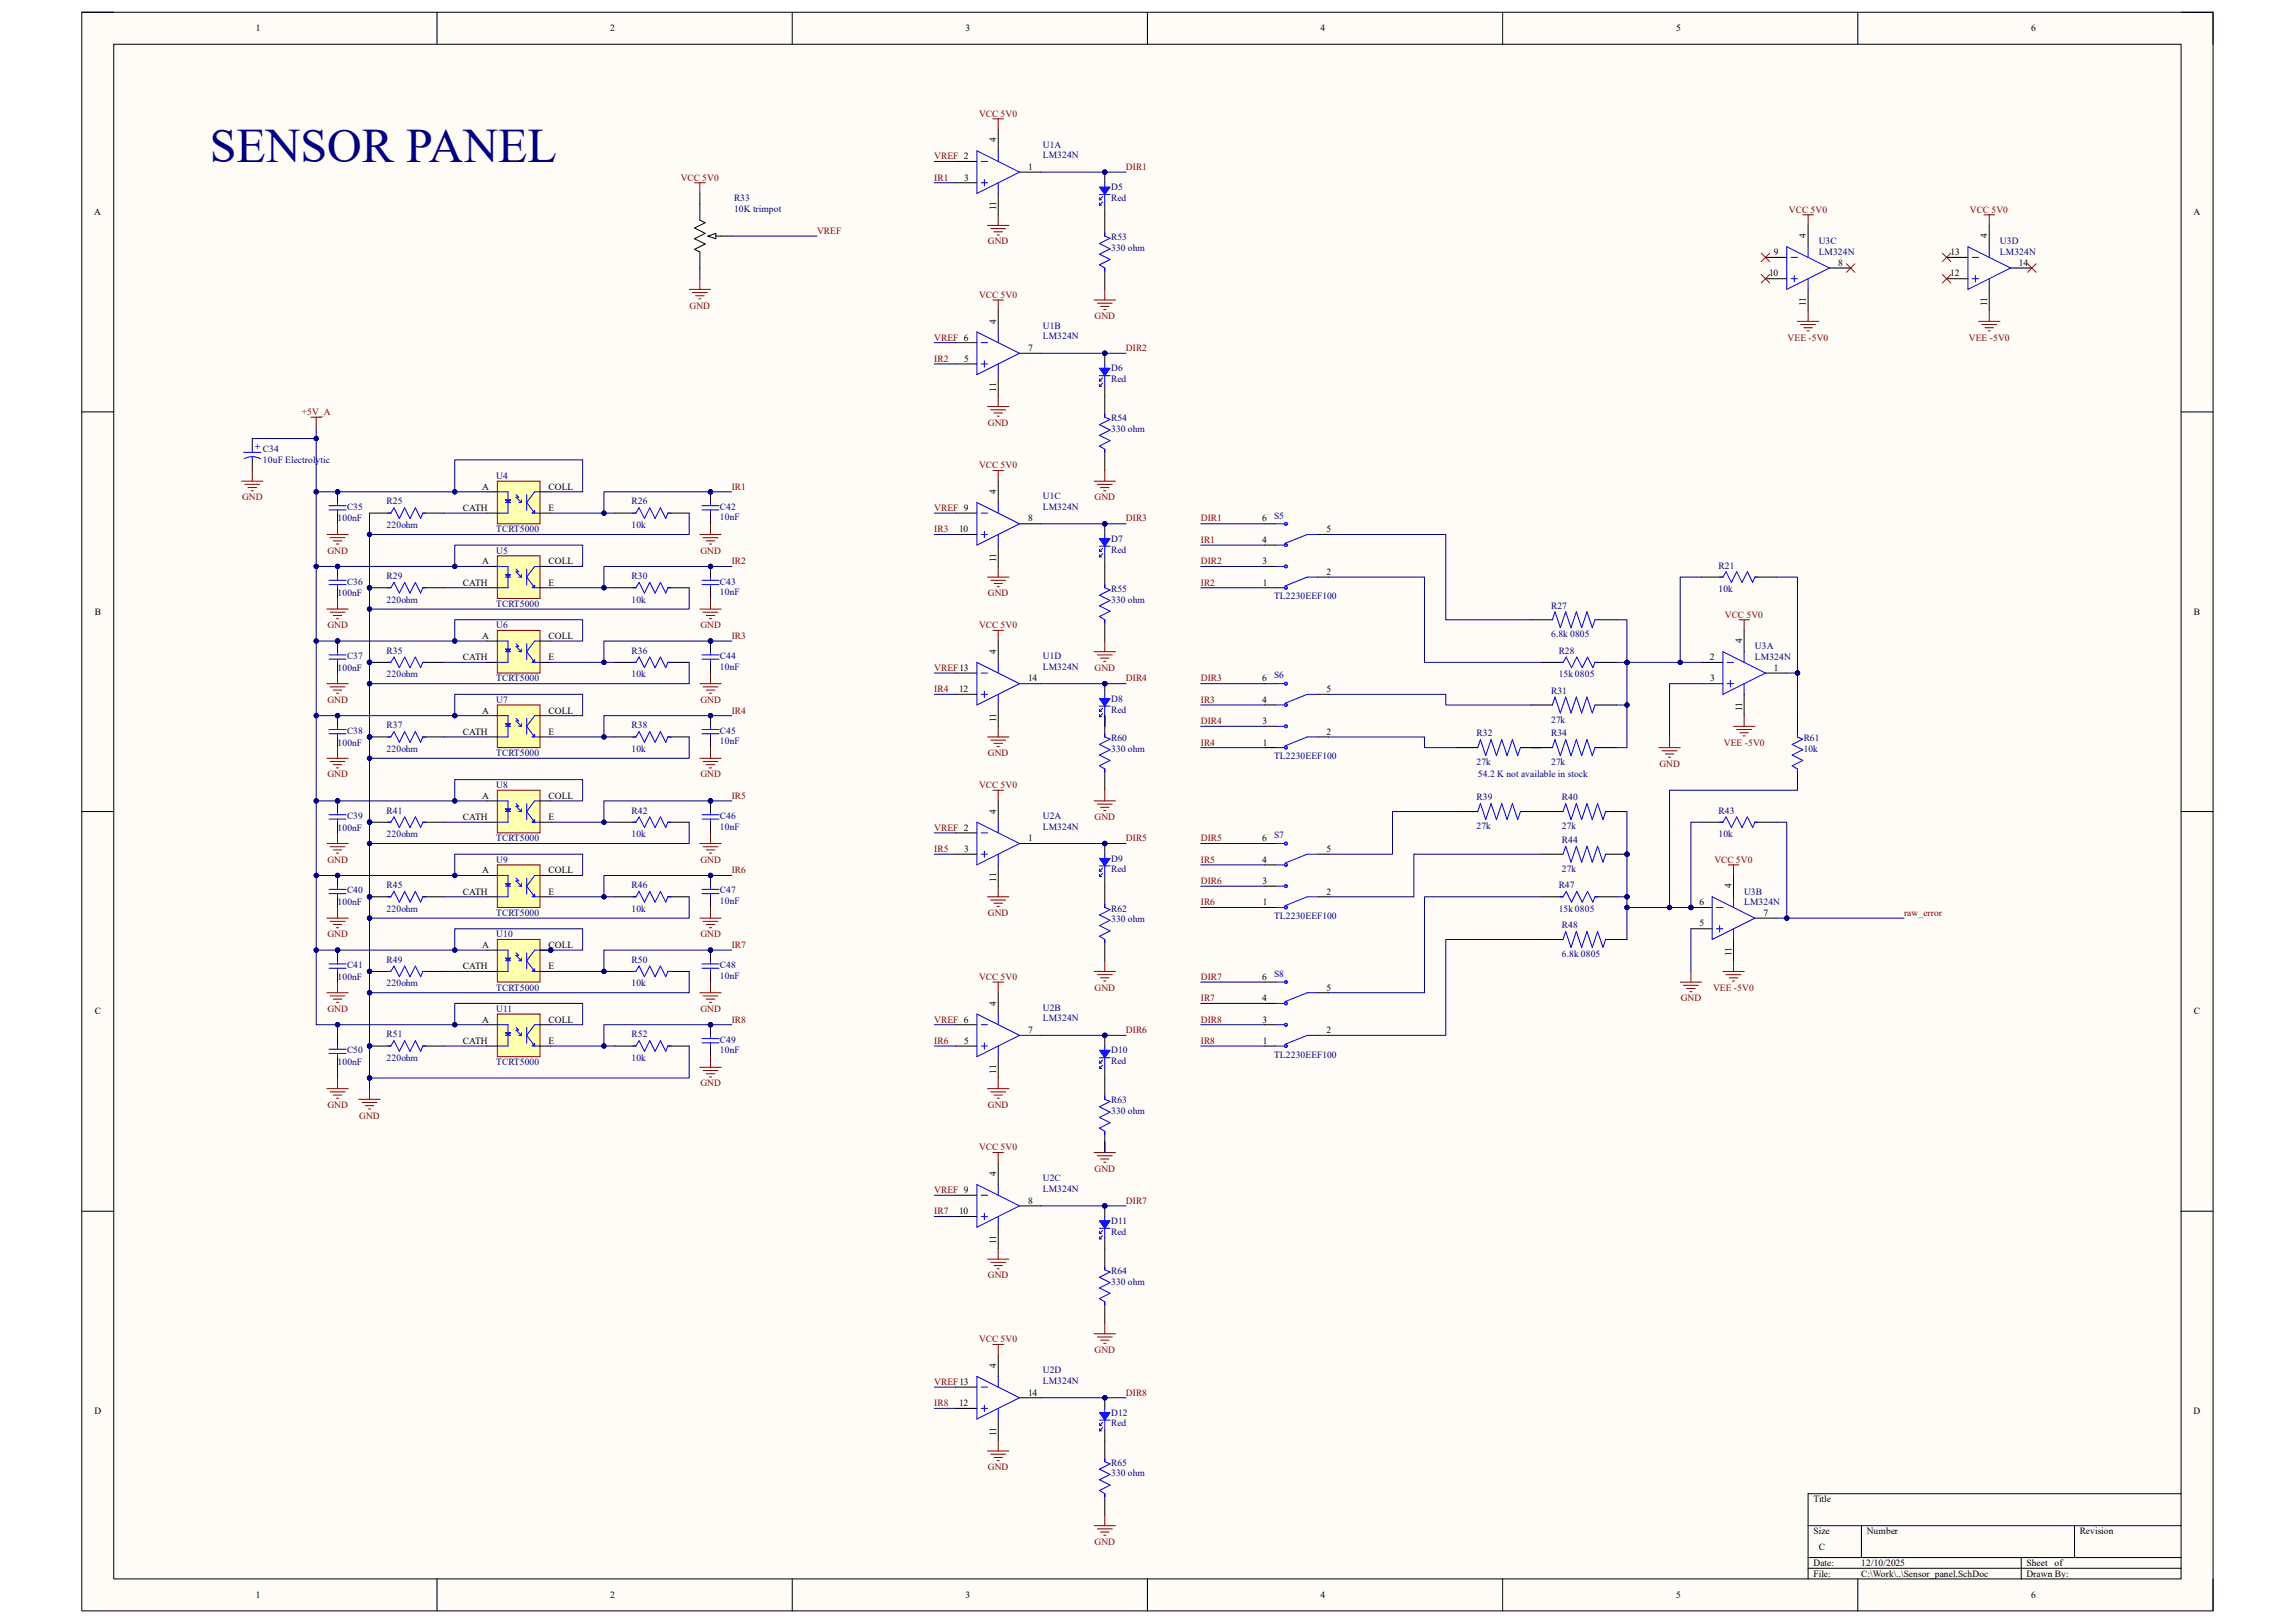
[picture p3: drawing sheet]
<svg xmlns="http://www.w3.org/2000/svg" width="297mm" height="210mm" viewBox="0 0 297 210" stroke-linecap="round" stroke-linejoin="round" font-family="sans-serif">
<defs><g id="words">
<text font-size="6.2" fill="#000080" x="27.1" y="20.9">SENSOR PANEL</text>
<g font-size="1.2">
<text x="33.1" y="4.1">1</text>
<text x="79" y="4.1">2</text>
<text x="125" y="4.1">3</text>
<text x="170.9" y="4.1">4</text>
<text x="216.9" y="4.1">5</text>
<text x="262.8" y="4.1">6</text>
<text x="124.8" y="23.4">3</text>
<text x="128.9" y="18.4" transform="rotate(-90 128.9 18.4)">4</text>
<text x="133.1" y="22">1</text>
<text x="12.2" y="27.9">A</text>
<text x="128.9" y="27.2" transform="rotate(-90 128.9 27.2)">11</text>
<text x="283.9" y="27.9">A</text>
<text x="228.9" y="35.8">10</text>
<text x="229.6" y="33">9</text>
<text x="233.7" y="30.8" transform="rotate(-90 233.7 30.8)">4</text>
<text x="237.9" y="34.4">8</text>
<text x="252.4" y="35.8">12</text>
<text x="252.4" y="33">13</text>
<text x="257.2" y="30.8" transform="rotate(-90 257.2 30.8)">4</text>
<text x="261.3" y="34.4">14</text>
<text x="128.9" y="41.9" transform="rotate(-90 128.9 41.9)">4</text>
<text x="233.7" y="39.6" transform="rotate(-90 233.7 39.6)">11</text>
<text x="257.2" y="39.6" transform="rotate(-90 257.2 39.6)">11</text>
<text x="124.8" y="46.8">5</text>
<text x="133.1" y="45.4">7</text>
<text x="128.9" y="50.7" transform="rotate(-90 128.9 50.7)">11</text>
<text x="62.4" y="63.4">A</text>
<text x="71" y="63.4">COLL</text>
<text x="128.9" y="63.9" transform="rotate(-90 128.9 63.9)">4</text>
<text x="59.9" y="66.1">CATH</text>
<text x="71" y="66.1">E</text>
<text x="124.1" y="68.9">10</text>
<text x="133.1" y="67.5">8</text>
<text x="163.4" y="70.3">4</text>
<text x="163.4" y="67.5">6</text>
<text x="171.7" y="68.9">5</text>
<text x="59.9" y="75.8">CATH</text>
<text x="62.4" y="73">A</text>
<text x="71" y="73">COLL</text>
<text x="71" y="75.8">E</text>
<text x="128.9" y="72.7" transform="rotate(-90 128.9 72.7)">11</text>
<text x="163.4" y="73">3</text>
<text x="163.4" y="75.8">1</text>
<text x="171.7" y="74.4">2</text>
<text x="12.3" y="79.6">B</text>
<text x="62.4" y="82.7">A</text>
<text x="71" y="82.7">COLL</text>
<text x="225.5" y="83.2" transform="rotate(-90 225.5 83.2)">4</text>
<text x="283.9" y="79.6">B</text>
<text x="59.9" y="85.4">CATH</text>
<text x="71" y="85.4">E</text>
<text x="124.1" y="89.6">12</text>
<text x="128.9" y="84.6" transform="rotate(-90 128.9 84.6)">4</text>
<text x="133.1" y="88.2">14</text>
<text x="163.4" y="88.2">6</text>
<text x="171.7" y="89.6">5</text>
<text x="221.3" y="85.4">2</text>
<text x="221.3" y="88.2">3</text>
<text x="229.6" y="86.8">1</text>
<text x="59.9" y="95.1">CATH</text>
<text x="62.4" y="92.3">A</text>
<text x="71" y="92.3">COLL</text>
<text x="71" y="95.1">E</text>
<text x="128.9" y="93.4" transform="rotate(-90 128.9 93.4)">11</text>
<text x="163.4" y="90.9">4</text>
<text x="163.4" y="93.7">3</text>
<text x="171.7" y="95.1">2</text>
<text x="225.5" y="92" transform="rotate(-90 225.5 92)">11</text>
<text x="163.4" y="96.5">1</text>
<text x="59.9" y="106.1">CATH</text>
<text x="62.4" y="103.3">A</text>
<text x="71" y="103.3">COLL</text>
<text x="71" y="106.1">E</text>
<text x="128.9" y="105.3" transform="rotate(-90 128.9 105.3)">4</text>
<text x="62.4" y="113">A</text>
<text x="71" y="113">COLL</text>
<text x="124.8" y="110.2">3</text>
<text x="133.1" y="108.9">1</text>
<text x="163.4" y="111.6">4</text>
<text x="163.4" y="108.9">6</text>
<text x="171.7" y="110.2">5</text>
<text x="59.9" y="115.8">CATH</text>
<text x="71" y="115.8">E</text>
<text x="128.9" y="114.1" transform="rotate(-90 128.9 114.1)">11</text>
<text x="163.4" y="114.4">3</text>
<text x="163.4" y="117.1">1</text>
<text x="171.7" y="115.8">2</text>
<text x="219.9" y="117.1">6</text>
<text x="219.9" y="119.9">5</text>
<text x="224.1" y="114.9" transform="rotate(-90 224.1 114.9)">4</text>
<text x="228.2" y="118.5">7</text>
<text x="59.9" y="125.4">CATH</text>
<text x="62.4" y="122.7">A</text>
<text x="71" y="122.7">COLL</text>
<text x="71" y="125.4">E</text>
<text x="224.1" y="123.7" transform="rotate(-90 224.1 123.7)">11</text>
<text x="12.3" y="131.3">C</text>
<text x="128.9" y="130.1" transform="rotate(-90 128.9 130.1)">4</text>
<text x="163.4" y="129.5">4</text>
<text x="163.4" y="126.8">6</text>
<text x="171.7" y="128.2">5</text>
<text x="283.9" y="131.3">C</text>
<text x="59.9" y="135.1">CATH</text>
<text x="62.4" y="132.3">A</text>
<text x="71" y="132.3">COLL</text>
<text x="71" y="135.1">E</text>
<text x="124.8" y="135.1">5</text>
<text x="133.1" y="133.7">7</text>
<text x="163.4" y="132.3">3</text>
<text x="163.4" y="135.1">1</text>
<text x="171.7" y="133.7">2</text>
<text x="128.9" y="138.9" transform="rotate(-90 128.9 138.9)">11</text>
<text x="128.9" y="152.2" transform="rotate(-90 128.9 152.2)">4</text>
<text x="133.1" y="155.7">8</text>
<text x="124.1" y="157.1">10</text>
<text x="128.9" y="161" transform="rotate(-90 128.9 161)">11</text>
<text x="128.9" y="177" transform="rotate(-90 128.9 177)">4</text>
<text x="12.2" y="183">D</text>
<text x="124.1" y="181.9">12</text>
<text x="128.9" y="185.8" transform="rotate(-90 128.9 185.8)">11</text>
<text x="133.1" y="180.6">14</text>
<text x="283.9" y="183">D</text>
<text x="234.7" y="194.4">Title</text>
<text x="234.7" y="198.5">Size</text>
<text x="234.7" y="202.6">Date:</text>
<text x="235.4" y="200.6">C</text>
<text x="240.9" y="202.6">12/10/2025</text>
<text x="241.6" y="198.5">Number</text>
<text x="262.3" y="202.6">Sheet</text>
<text x="265.9" y="202.6">of</text>
<text x="269.2" y="198.5">Revision</text>
<text x="33.1" y="206.8">1</text>
<text x="79" y="206.8">2</text>
<text x="125" y="206.8">3</text>
<text x="170.9" y="206.8">4</text>
<text x="216.9" y="206.8">5</text>
<text x="234.7" y="204">File:</text>
<text x="240.9" y="204">C:\Work\..\Sensor_panel.SchDoc</text>
<text x="262.3" y="204">Drawn By:</text>
<text x="262.8" y="206.8">6</text>
</g>
<g font-size="1.2" fill="#800000">
<text x="126.7" y="15.1">VCC 5V0</text>
<text x="88.1" y="23.4">VCC 5V0</text>
<text x="120.9" y="23.4">IR1</text>
<text x="120.9" y="20.6">VREF 2</text>
<text x="145.7" y="22">DIR1</text>
<text x="231.5" y="27.5">VCC 5V0</text>
<text x="254.9" y="27.5">VCC 5V0</text>
<text x="105.7" y="30.3">VREF</text>
<text x="127.8" y="31.6">GND</text>
<text x="89.2" y="39.9">GND</text>
<text x="126.7" y="38.5">VCC 5V0</text>
<text x="141.6" y="41.3">GND</text>
<text x="120.9" y="46.8">IR2</text>
<text x="120.9" y="44.1">VREF 6</text>
<text x="145.7" y="45.4">DIR2</text>
<text x="231.4" y="44.1">VEE -5V0</text>
<text x="254.8" y="44.1">VEE -5V0</text>
<text x="39.1" y="53.7">+5V_A</text>
<text x="127.8" y="55.1">GND</text>
<text x="31.3" y="64.7">GND</text>
<text x="94.7" y="63.4">IR1</text>
<text x="126.7" y="60.6">VCC 5V0</text>
<text x="141.6" y="64.7">GND</text>
<text x="42.4" y="71.6">GND</text>
<text x="90.6" y="71.6">GND</text>
<text x="120.9" y="68.9">IR3</text>
<text x="120.9" y="66.1">VREF 9</text>
<text x="145.7" y="67.5">DIR3</text>
<text x="155.4" y="70.3">IR1</text>
<text x="155.4" y="67.5">DIR1</text>
<text x="94.7" y="73">IR2</text>
<text x="127.8" y="77.2">GND</text>
<text x="155.4" y="75.8">IR2</text>
<text x="155.4" y="73">DIR2</text>
<text x="42.4" y="81.3">GND</text>
<text x="90.6" y="81.3">GND</text>
<text x="94.7" y="82.7">IR3</text>
<text x="126.7" y="81.3">VCC 5V0</text>
<text x="223.2" y="79.9">VCC 5V0</text>
<text x="120.9" y="89.6">IR4</text>
<text x="120.9" y="86.8">VREF13</text>
<text x="141.6" y="86.8">GND</text>
<text x="145.7" y="88.2">DIR4</text>
<text x="155.4" y="88.2">DIR3</text>
<text x="42.4" y="90.9">GND</text>
<text x="90.6" y="90.9">GND</text>
<text x="94.7" y="92.3">IR4</text>
<text x="155.4" y="90.9">IR3</text>
<text x="155.4" y="93.7">DIR4</text>
<text x="42.4" y="100.6">GND</text>
<text x="90.6" y="100.6">GND</text>
<text x="126.7" y="102">VCC 5V0</text>
<text x="127.8" y="97.8">GND</text>
<text x="155.4" y="96.5">IR4</text>
<text x="214.8" y="99.2">GND</text>
<text x="223.1" y="96.5">VEE -5V0</text>
<text x="94.7" y="103.3">IR5</text>
<text x="120.9" y="107.5">VREF 2</text>
<text x="141.6" y="106.1">GND</text>
<text x="42.4" y="111.6">GND</text>
<text x="90.6" y="111.6">GND</text>
<text x="94.7" y="113">IR6</text>
<text x="120.9" y="110.2">IR5</text>
<text x="145.7" y="108.9">DIR5</text>
<text x="155.4" y="111.6">IR5</text>
<text x="155.4" y="108.9">DIR5</text>
<text x="221.9" y="111.6">VCC 5V0</text>
<text x="127.8" y="118.5">GND</text>
<text x="155.4" y="117.1">IR6</text>
<text x="155.4" y="114.4">DIR6</text>
<text x="246.4" y="118.5">raw_error</text>
<text x="42.4" y="121.3">GND</text>
<text x="90.6" y="121.3">GND</text>
<text x="94.7" y="122.7">IR7</text>
<text x="42.4" y="130.9">GND</text>
<text x="90.6" y="130.9">GND</text>
<text x="126.7" y="126.8">VCC 5V0</text>
<text x="141.6" y="128.2">GND</text>
<text x="155.4" y="129.5">IR7</text>
<text x="155.4" y="126.8">DIR7</text>
<text x="217.5" y="129.5">GND</text>
<text x="221.7" y="128.2">VEE -5V0</text>
<text x="94.7" y="132.3">IR8</text>
<text x="120.9" y="135.1">IR6</text>
<text x="120.9" y="132.3">VREF 6</text>
<text x="145.7" y="133.7">DIR6</text>
<text x="155.4" y="135.1">IR8</text>
<text x="155.4" y="132.3">DIR8</text>
<text x="42.4" y="143.3">GND</text>
<text x="90.6" y="140.6">GND</text>
<text x="127.8" y="143.3">GND</text>
<text x="46.5" y="144.7">GND</text>
<text x="126.7" y="148.8">VCC 5V0</text>
<text x="120.9" y="154.4">VREF 9</text>
<text x="141.6" y="151.6">GND</text>
<text x="145.7" y="155.7">DIR7</text>
<text x="120.9" y="157.1">IR7</text>
<text x="127.8" y="165.4">GND</text>
<text x="126.7" y="173.7">VCC 5V0</text>
<text x="120.9" y="179.2">VREF13</text>
<text x="141.6" y="175">GND</text>
<text x="120.9" y="181.9">IR8</text>
<text x="145.7" y="180.6">DIR8</text>
<text x="127.8" y="190.2">GND</text>
<text x="141.6" y="199.9">GND</text>
</g>
<g font-size="1.2" fill="#000080">
<text x="135" y="19.1">U1A</text>
<text x="135" y="20.5">LM324N</text>
<text x="95" y="26">R33</text>
<text x="95" y="27.4">10K trimpot</text>
<text x="143.8" y="24.6">D5</text>
<text x="143.8" y="26">Red</text>
<text x="143.8" y="31.1">R53</text>
<text x="143.8" y="32.5">330 ohm</text>
<text x="235.4" y="31.6">U3C</text>
<text x="235.4" y="33">LM324N</text>
<text x="258.8" y="31.6">U3D</text>
<text x="258.8" y="33">LM324N</text>
<text x="135" y="42.5">U1B</text>
<text x="135" y="43.9">LM324N</text>
<text x="143.8" y="48">D6</text>
<text x="143.8" y="49.4">Red</text>
<text x="34" y="58.5">C34</text>
<text x="34" y="59.9">10uF Electrolytic</text>
<text x="143.8" y="54.5">R54</text>
<text x="143.8" y="55.9">330 ohm</text>
<text x="44.9" y="66">C35</text>
<text x="50" y="65.3">R25</text>
<text x="64.2" y="62">U4</text>
<text x="81.7" y="65.3">R26</text>
<text x="93.2" y="66">C42</text>
<text x="135" y="64.6">U1C</text>
<text x="135" y="66">LM324N</text>
<text x="43.7" y="67.5">100nF</text>
<text x="50" y="68.3">220ohm</text>
<text x="64.2" y="68.9">TCRT5000</text>
<text x="64.2" y="71.6">U5</text>
<text x="81.7" y="68.3">10k</text>
<text x="93.2" y="67.4">10nF</text>
<text x="143.8" y="70.1">D7</text>
<text x="143.8" y="71.5">Red</text>
<text x="164.9" y="67.1">S5</text>
<text x="43.7" y="77.2">100nF</text>
<text x="44.9" y="75.6">C36</text>
<text x="50" y="74.9">R29</text>
<text x="50" y="78">220ohm</text>
<text x="81.7" y="74.9">R30</text>
<text x="81.7" y="78">10k</text>
<text x="93.2" y="75.6">C43</text>
<text x="93.2" y="77">10nF</text>
<text x="143.8" y="76.6">R55</text>
<text x="143.8" y="78">330 ohm</text>
<text x="164.9" y="77.6">TL2230EEF100</text>
<text x="222.4" y="73.6">R21</text>
<text x="222.4" y="76.6">10k</text>
<text x="64.2" y="78.5">TCRT5000</text>
<text x="64.2" y="81.3">U6</text>
<text x="200.7" y="78.7">R27</text>
<text x="200.7" y="82.5">6.8k 0805</text>
<text x="43.7" y="86.8">100nF</text>
<text x="44.9" y="85.3">C37</text>
<text x="50" y="84.6">R35</text>
<text x="50" y="87.6">220ohm</text>
<text x="64.2" y="88.2">TCRT5000</text>
<text x="81.7" y="84.6">R36</text>
<text x="81.7" y="87.6">10k</text>
<text x="93.2" y="85.3">C44</text>
<text x="93.2" y="86.7">10nF</text>
<text x="135" y="85.3">U1D</text>
<text x="135" y="86.7">LM324N</text>
<text x="164.9" y="87.8">S6</text>
<text x="200.7" y="89.8">R31</text>
<text x="201.7" y="84.6">R28</text>
<text x="201.7" y="87.6">15k 0805</text>
<text x="227.1" y="84">U3A</text>
<text x="227.1" y="85.4">LM324N</text>
<text x="44.9" y="95">C38</text>
<text x="50" y="94.2">R37</text>
<text x="64.2" y="90.9">U7</text>
<text x="81.7" y="94.2">R38</text>
<text x="93.2" y="95">C45</text>
<text x="143.8" y="90.8">D8</text>
<text x="143.8" y="92.2">Red</text>
<text x="143.8" y="95.9">R60</text>
<text x="191.1" y="95.3">R32</text>
<text x="200.7" y="93.5">27k</text>
<text x="200.7" y="95.3">R34</text>
<text x="233.4" y="95.9">R61</text>
<text x="43.7" y="96.5">100nF</text>
<text x="50" y="97.3">220ohm</text>
<text x="64.2" y="97.8">TCRT5000</text>
<text x="64.2" y="102">U8</text>
<text x="81.7" y="97.3">10k</text>
<text x="93.2" y="96.3">10nF</text>
<text x="143.8" y="97.3">330 ohm</text>
<text x="164.9" y="98.3">TL2230EEF100</text>
<text x="191.1" y="99">27k</text>
<text x="191.3" y="100.6">54.2 K not available in stock</text>
<text x="200.7" y="99">27k</text>
<text x="233.4" y="97.3">10k</text>
<text x="43.7" y="107.5">100nF</text>
<text x="44.9" y="106">C39</text>
<text x="50" y="105.3">R41</text>
<text x="81.7" y="105.3">R42</text>
<text x="93.2" y="106">C46</text>
<text x="93.2" y="107.4">10nF</text>
<text x="135" y="106">U2A</text>
<text x="135" y="107.4">LM324N</text>
<text x="191.1" y="103.5">R39</text>
<text x="191.1" y="107.3">27k</text>
<text x="202.1" y="103.5">R40</text>
<text x="202.1" y="107.3">27k</text>
<text x="222.4" y="105.3">R43</text>
<text x="50" y="108.3">220ohm</text>
<text x="64.2" y="108.9">TCRT5000</text>
<text x="64.2" y="111.6">U9</text>
<text x="81.7" y="108.3">10k</text>
<text x="143.8" y="111.5">D9</text>
<text x="143.8" y="112.9">Red</text>
<text x="164.9" y="108.5">S7</text>
<text x="202.1" y="109.1">R44</text>
<text x="202.1" y="112.8">27k</text>
<text x="222.4" y="108.3">10k</text>
<text x="43.7" y="117.1">100nF</text>
<text x="44.9" y="115.6">C40</text>
<text x="50" y="114.9">R45</text>
<text x="50" y="118">220ohm</text>
<text x="64.2" y="118.5">TCRT5000</text>
<text x="81.7" y="114.9">R46</text>
<text x="81.7" y="118">10k</text>
<text x="93.2" y="115.6">C47</text>
<text x="93.2" y="117">10nF</text>
<text x="143.8" y="118">R62</text>
<text x="143.8" y="119.3">330 ohm</text>
<text x="164.9" y="119">TL2230EEF100</text>
<text x="201.7" y="114.9">R47</text>
<text x="201.7" y="118">15k 0805</text>
<text x="225.7" y="115.8">U3B</text>
<text x="225.7" y="117.1">LM324N</text>
<text x="44.9" y="125.3">C41</text>
<text x="50" y="124.6">R49</text>
<text x="64.2" y="121.3">U10</text>
<text x="81.7" y="124.6">R50</text>
<text x="93.2" y="125.3">C48</text>
<text x="202.1" y="120.1">R48</text>
<text x="202.1" y="123.8">6.8k 0805</text>
<text x="43.7" y="126.8">100nF</text>
<text x="50" y="127.6">220ohm</text>
<text x="64.2" y="128.2">TCRT5000</text>
<text x="64.2" y="130.9">U11</text>
<text x="81.7" y="127.6">10k</text>
<text x="93.2" y="126.7">10nF</text>
<text x="135" y="130.8">U2B</text>
<text x="164.9" y="126.4">S8</text>
<text x="43.7" y="137.8">100nF</text>
<text x="44.9" y="136.3">C50</text>
<text x="50" y="134.2">R51</text>
<text x="50" y="137.3">220ohm</text>
<text x="64.2" y="137.8">TCRT5000</text>
<text x="81.7" y="134.2">R52</text>
<text x="81.7" y="137.3">10k</text>
<text x="93.2" y="134.9">C49</text>
<text x="93.2" y="136.3">10nF</text>
<text x="135" y="132.2">LM324N</text>
<text x="143.8" y="136.3">D10</text>
<text x="143.8" y="137.7">Red</text>
<text x="164.9" y="136.9">TL2230EEF100</text>
<text x="143.8" y="142.8">R63</text>
<text x="143.8" y="144.2">330 ohm</text>
<text x="135" y="152.9">U2C</text>
<text x="135" y="154.3">LM324N</text>
<text x="143.8" y="158.4">D11</text>
<text x="143.8" y="159.8">Red</text>
<text x="143.8" y="164.8">R64</text>
<text x="143.8" y="166.2">330 ohm</text>
<text x="135" y="177.7">U2D</text>
<text x="135" y="179.1">LM324N</text>
<text x="143.8" y="183.2">D12</text>
<text x="143.8" y="184.6">Red</text>
<text x="143.8" y="189.7">R65</text>
<text x="143.8" y="191.1">330 ohm</text>
</g>
<text font-size="1.2" fill="#00f" x="32.9" y="57.4" transform="rotate(90 32.9 57.4)">+</text>
</g></defs>
<path d="M10.6 1.6h275.8v206.8h-275.8z" fill-rule="evenodd" fill="#fffcf8"/>
<path d="M10.6 1.6h275.8v206.8h-275.8z" fill="none" stroke="#000" stroke-width=".13"/>
<path d="M14.7 5.7h267.6v198.6h-267.6z" fill-rule="evenodd" fill="#fffcf8"/>
<g fill="none" stroke="#000" stroke-width=".13">
<path d="M10.6 1.6h4.1M14.7 5.7h267.6v198.6h-267.6zM56.6 1.6v4.1M102.5 1.6v4.1M148.5 1.6v4.1M194.5 1.6v4.1M240.4 1.6v4.1M282.3 1.6h4.1v4.1M10.6 53.3h4.1M282.3 53.3h4.1M220.2 74.7h2.8M227.1 74.7h2.8"/>
<path d="M188.5 96.7h2.8M196.8 96.7h4.1M198.1 80.2h2.8M198.1 91.2h2.8M199.5 85.7h2.8M206.4 80.2h2.8M206.4 85.7h2.8M206.4 91.2h2.8M206.4 96.7h2.8M10.6 105h4.1M199.5 116h2.8M206.4 116h2.8"/>
<path d="M220.2 106.4h2.8M227.1 106.4h2.8M282.3 105h4.1M199.5 121.6h2.8M207.8 121.6h2.8M10.6 156.7h4.1M282.3 156.7h4.1M234 197.4h48.3M240.9 197.4v4.1M268.5 197.4v4.1M282.3 193.3h-48.3v11M56.6 204.3v4.1"/>
<path d="M102.5 204.3v4.1M148.5 204.3v4.1M194.5 204.3v4.1M234 201.5h48.3M234 202.9h48.3M240.4 204.3v4.1M261.6 201.5v2.8M286.4 204.3v4.1"/>
</g>
<path d="M227.9 32.8l1.1 1.1M227.9 35.5l1.1 1.1M229 32.8l-1.1 1.1M229 35.5l-1.1 1.1M239 34.1l1.1 1.1M240.1 34.1l-1.1 1.1M251.4 32.8l1.1 1.1M251.4 35.5l1.1 1.1M252.5 32.8l-1.1 1.1M252.5 35.5l-1.1 1.1M262.4 34.1l1.1 1.1M263.5 34.1l-1.1 1.1" fill="none" stroke="#f00" stroke-width=".13"/>
<path d="M222.5 74.7h.5l.4-.7 .7 1.4 .7-1.4 .6 1.4 .7-1.4 .7 1.4 .3-.7h.4M191.3 96.7l.3-1 .7 2.1 .7-2.1 .7 2.1 .7-2.1 .6 2.1 .7-2.1 .7 2.1 .4-1.1M200.9 80.2l.3-1 .7 2 .7-2 .7 2 .7-2 .7 2 .7-2 .7 2 .3-1M200.9 91.2l.3-1 .7 2.1 .7-2.1 .7 2.1 .7-2.1 .7 2.1 .7-2.1 .7 2.1 .3-1.1M200.9 96.7l.3-1 .7 2.1 .7-2.1 .7 2.1 .7-2.1 .7 2.1 .7-2.1 .7 2.1 .3-1.1M201.9 85.7h.4l.4-.7 .7 1.4 .7-1.4 .7 1.4 .7-1.4 .6 1.4 .3-.7h.4M201.9 116h.4l.4-.6 .7 1.3 .7-1.3 .7 1.3 .7-1.3 .6 1.3 .3-.7h.4M222.5 106.4h.5l.4-.7 .7 1.4 .7-1.4 .6 1.4 .7-1.4 .7 1.4 .3-.7h.4M202.3 121.6l.3-1.1 .7 2.1 .7-2.1 .7 2.1 .7-2.1 .7 2.1 .7-2.1 .7 2.1 .3-1" fill="none" stroke="#00f" stroke-width=".13"/>
<path d="M256.1 41.6h2.7M256.5 42h1.9M256.9 42.4h1.1M257.3 42.8h.3M257.4 40.2v1.4M214.7 96.7h2.7M215.1 97.2h1.9M215.5 97.6h1.1M215.9 98h.3M216.1 95.4v1.3" fill="none" stroke="#800000" stroke-width=".13"/>
<circle cx="210.6" cy="110.5" r=".28" fill="#000080"/>
<circle cx="210.6" cy="110.5" r=".28" fill="none" stroke="#000080" stroke-width=".13"/>
<path d="M202.3 110.5l.3-1 .7 2.1 .7-2.1 .7 2.1 .7-2.1 .7 2.1 .7-2.1 .7 2.1 .3-1.1" fill="none" stroke="#00f" stroke-width=".13"/>
<path d="M199.5 110.5h2.8M207.8 110.5h2.8" fill="none" stroke="#000" stroke-width=".13"/>
<circle cx="210.6" cy="110.5" r=".28" fill="#000080"/>
<circle cx="210.6" cy="110.5" r=".28" fill="none" stroke="#000080" stroke-width=".13"/>
<path d="M191.3 105l.3-1 .7 2.1 .7-2.1 .7 2.1 .7-2.1 .6 2.1 .7-2.1 .7 2.1 .4-1.1M202.3 105l.3-1 .7 2.1 .7-2.1 .7 2.1 .7-2.1 .7 2.1 .7-2.1 .7 2.1 .3-1.1" fill="none" stroke="#00f" stroke-width=".13"/>
<path d="M188.5 105h2.8M196.8 105h5.5M207.8 105h2.8" fill="none" stroke="#000" stroke-width=".13"/>
<path d="M64.4 62.3h5.5v5.5h-5.5z" fill-rule="evenodd" fill="#ffffb0"/>
<path d="M64.4 62.3h5.5v5.5h-5.5z" fill="none" stroke="#800000" stroke-width=".13"/>
<path d="M64.4 63.6h1.3v2.8h-1.3M65.4 65h.7M66.8 64l.3 .3h-.3l.7 .7M67.1 65h.4M67.5 64.7v.3M68.2 64v2.1M69.9 63.6h-.7l-1 1.4 1 1.4h.7" fill="none" stroke="#00f" stroke-width=".13"/>
<path d="M65.4 64.7h.7l-.4 .3z" fill="#00f"/>
<path d="M65.4 64.7h.7l-.4 .3z" fill="none" stroke="#00f" stroke-width=".13"/>
<path d="M69.2 66.1v.3h-.4z" fill="#00f"/>
<path d="M69.2 66.1v.3h-.4z" fill="none" stroke="#00f" stroke-width=".13"/>
<path d="M63 63.6h1.4M63 66.4h1.4M69.9 63.6h1.4M69.9 66.4h1.4" fill="none" stroke="#000" stroke-width=".13"/>
<path d="M64.4 71.9h5.5v5.5h-5.5z" fill-rule="evenodd" fill="#ffffb0"/>
<path d="M64.4 71.9h5.5v5.5h-5.5z" fill="none" stroke="#800000" stroke-width=".13"/>
<path d="M64.4 73.3h1.3v2.8h-1.3M65.4 74.7h.7M66.8 73.6l.3 .4h-.3l.7 .7M67.1 74.7h.4M67.5 74.3v.4M68.2 73.6v2.1M69.9 73.3h-.7l-1 1.4 1 1.4h.7" fill="none" stroke="#00f" stroke-width=".13"/>
<path d="M65.4 74.3h.7l-.4 .4z" fill="#00f"/>
<path d="M65.4 74.3h.7l-.4 .4z" fill="none" stroke="#00f" stroke-width=".13"/>
<path d="M69.2 75.7v.4h-.4z" fill="#00f"/>
<path d="M69.2 75.7v.4h-.4z" fill="none" stroke="#00f" stroke-width=".13"/>
<path d="M63 73.3h1.4M63 76.1h1.4M69.9 73.3h1.4M69.9 76.1h1.4" fill="none" stroke="#000" stroke-width=".13"/>
<path d="M64.4 81.6h5.5v5.5h-5.5z" fill-rule="evenodd" fill="#ffffb0"/>
<path d="M64.4 81.6h5.5v5.5h-5.5z" fill="none" stroke="#800000" stroke-width=".13"/>
<path d="M64.4 82.9h1.3v2.8h-1.3M65.4 84.3h.7M66.8 83.3l.3 .3h-.3l.7 .7M67.1 84.3h.4M67.5 84v.3M68.2 83.3v2.1M69.9 82.9h-.7l-1 1.4 1 1.4h.7" fill="none" stroke="#00f" stroke-width=".13"/>
<path d="M65.4 84h.7l-.4 .3z" fill="#00f"/>
<path d="M65.4 84h.7l-.4 .3z" fill="none" stroke="#00f" stroke-width=".13"/>
<path d="M69.2 85.4v.3h-.4z" fill="#00f"/>
<path d="M69.2 85.4v.3h-.4z" fill="none" stroke="#00f" stroke-width=".13"/>
<path d="M63 82.9h1.4M63 85.7h1.4M69.9 82.9h1.4M69.9 85.7h1.4" fill="none" stroke="#000" stroke-width=".13"/>
<path d="M64.4 91.2h5.5v5.5h-5.5z" fill-rule="evenodd" fill="#ffffb0"/>
<path d="M64.4 91.2h5.5v5.5h-5.5z" fill="none" stroke="#800000" stroke-width=".13"/>
<path d="M64.4 92.6h1.3v2.8h-1.3M65.4 94h.7M66.8 92.9l.3 .4h-.3l.7 .7M67.1 94h.4M67.5 93.6v.4M68.2 92.9v2.1M69.9 92.6h-.7l-1 1.4 1 1.4h.7" fill="none" stroke="#00f" stroke-width=".13"/>
<path d="M65.4 93.6h.7l-.4 .4z" fill="#00f"/>
<path d="M65.4 93.6h.7l-.4 .4z" fill="none" stroke="#00f" stroke-width=".13"/>
<path d="M69.2 95v.4h-.4z" fill="#00f"/>
<path d="M69.2 95v.4h-.4z" fill="none" stroke="#00f" stroke-width=".13"/>
<path d="M63 92.6h1.4M63 95.4h1.4M69.9 92.6h1.4M69.9 95.4h1.4" fill="none" stroke="#000" stroke-width=".13"/>
<path d="M64.4 102.3h5.5v5.5h-5.5z" fill-rule="evenodd" fill="#ffffb0"/>
<path d="M64.4 102.3h5.5v5.5h-5.5z" fill="none" stroke="#800000" stroke-width=".13"/>
<path d="M64.4 103.6h1.3v2.8h-1.3M65.4 105h.7M66.8 104l.3 .3h-.3l.7 .7M67.1 105h.4M67.5 104.7v.3M68.2 104v2.1M69.9 103.6h-.7l-1 1.4 1 1.4h.7" fill="none" stroke="#00f" stroke-width=".13"/>
<path d="M65.4 104.7h.7l-.4 .3z" fill="#00f"/>
<path d="M65.4 104.7h.7l-.4 .3z" fill="none" stroke="#00f" stroke-width=".13"/>
<path d="M69.2 106.1v.3h-.4z" fill="#00f"/>
<path d="M69.2 106.1v.3h-.4z" fill="none" stroke="#00f" stroke-width=".13"/>
<path d="M63 103.6h1.4M63 106.4h1.4M69.9 103.6h1.4M69.9 106.4h1.4" fill="none" stroke="#000" stroke-width=".13"/>
<path d="M64.4 111.9h5.5v5.5h-5.5z" fill-rule="evenodd" fill="#ffffb0"/>
<path d="M64.4 111.9h5.5v5.5h-5.5z" fill="none" stroke="#800000" stroke-width=".13"/>
<path d="M64.4 113.3h1.3v2.7h-1.3M65.4 114.7h.7M66.8 113.6l.3 .4h-.3l.7 .7M67.1 114.7h.4M67.5 114.3v.4M68.2 113.6v2.1M69.9 113.3h-.7l-1 1.4 1 1.3h.7" fill="none" stroke="#00f" stroke-width=".13"/>
<path d="M65.4 114.3h.7l-.4 .4z" fill="#00f"/>
<path d="M65.4 114.3h.7l-.4 .4z" fill="none" stroke="#00f" stroke-width=".13"/>
<path d="M69.2 115.7v.3h-.4z" fill="#00f"/>
<path d="M69.2 115.7v.3h-.4z" fill="none" stroke="#00f" stroke-width=".13"/>
<path d="M63 113.3h1.4M63 116h1.4M69.9 113.3h1.4M69.9 116h1.4" fill="none" stroke="#000" stroke-width=".13"/>
<circle cx="71.3" cy="122.9" r=".28" fill="#000080"/>
<circle cx="71.3" cy="122.9" r=".28" fill="none" stroke="#000080" stroke-width=".13"/>
<path d="M64.4 121.6h5.5v5.5h-5.5z" fill-rule="evenodd" fill="#ffffb0"/>
<path d="M64.4 121.6h5.5v5.5h-5.5z" fill="none" stroke="#800000" stroke-width=".13"/>
<path d="M64.4 122.9h1.3v2.8h-1.3M65.4 124.3h.7M66.8 123.3l.3 .3h-.3l.7 .7M67.1 124.3h.4M67.5 124v.3M68.2 123.3v2.1M69.9 122.9h-.7l-1 1.4 1 1.4h.7" fill="none" stroke="#00f" stroke-width=".13"/>
<path d="M65.4 124h.7l-.4 .3z" fill="#00f"/>
<path d="M65.4 124h.7l-.4 .3z" fill="none" stroke="#00f" stroke-width=".13"/>
<path d="M69.2 125.4v.3h-.4z" fill="#00f"/>
<path d="M69.2 125.4v.3h-.4z" fill="none" stroke="#00f" stroke-width=".13"/>
<path d="M63 122.9h1.4M63 125.7h1.4M69.9 122.9h1.4" fill="none" stroke="#000" stroke-width=".13"/>
<circle cx="71.3" cy="122.9" r=".28" fill="#000080"/>
<circle cx="71.3" cy="122.9" r=".28" fill="none" stroke="#000080" stroke-width=".13"/>
<path d="M69.9 125.7h1.4" fill="none" stroke="#000" stroke-width=".13"/>
<path d="M64.4 131.2h5.5v5.5h-5.5z" fill-rule="evenodd" fill="#ffffb0"/>
<path d="M64.4 131.2h5.5v5.5h-5.5z" fill="none" stroke="#800000" stroke-width=".13"/>
<path d="M64.4 132.6h1.3v2.8h-1.3M65.4 134h.7M66.8 132.9l.3 .4h-.3l.7 .7M67.1 134h.4M67.5 133.6v.4M68.2 132.9v2.1M69.9 132.6h-.7l-1 1.4 1 1.4h.7" fill="none" stroke="#00f" stroke-width=".13"/>
<path d="M65.4 133.6h.7l-.4 .4z" fill="#00f"/>
<path d="M65.4 133.6h.7l-.4 .4z" fill="none" stroke="#00f" stroke-width=".13"/>
<path d="M69.2 135v.4h-.4z" fill="#00f"/>
<path d="M50.2 66.4h.4l.4-.7 .7 1.4 .7-1.4 .7 1.4 .7-1.4 .6 1.4 .3-.7h.4M69.2 135v.4h-.4z" fill="none" stroke="#00f" stroke-width=".13"/>
<path d="M47.8 66.4h2.8M54.7 66.4h2.8M63 132.6h1.4M63 135.4h1.4M69.9 132.6h1.4M69.9 135.4h1.4" fill="none" stroke="#000" stroke-width=".13"/>
<circle cx="47.8" cy="76.1" r=".28" fill="#000080"/>
<circle cx="47.8" cy="76.1" r=".28" fill="none" stroke="#000080" stroke-width=".13"/>
<path d="M47.8 76.1h2.8" fill="none" stroke="#000" stroke-width=".13"/>
<circle cx="47.8" cy="76.1" r=".28" fill="#000080"/>
<circle cx="47.8" cy="76.1" r=".28" fill="none" stroke="#000080" stroke-width=".13"/>
<path d="M54.7 76.1h2.8" fill="none" stroke="#000" stroke-width=".13"/>
<path d="M50.2 76.1h.4l.4-.7 .7 1.3 .7-1.3 .7 1.3 .7-1.3 .6 1.3 .3-.6h.4" fill="none" stroke="#00f" stroke-width=".13"/>
<circle cx="47.8" cy="85.7" r=".28" fill="#000080"/>
<circle cx="47.8" cy="85.7" r=".28" fill="none" stroke="#000080" stroke-width=".13"/>
<path d="M47.8 85.7h2.8" fill="none" stroke="#000" stroke-width=".13"/>
<circle cx="47.8" cy="85.7" r=".28" fill="#000080"/>
<circle cx="47.8" cy="85.7" r=".28" fill="none" stroke="#000080" stroke-width=".13"/>
<path d="M54.7 85.7h2.8" fill="none" stroke="#000" stroke-width=".13"/>
<path d="M50.2 85.7h.4l.4-.7 .7 1.4 .7-1.4 .7 1.4 .7-1.4 .6 1.4 .3-.7h.4" fill="none" stroke="#00f" stroke-width=".13"/>
<circle cx="47.8" cy="95.4" r=".28" fill="#000080"/>
<circle cx="47.8" cy="95.4" r=".28" fill="none" stroke="#000080" stroke-width=".13"/>
<path d="M47.8 95.4h2.8" fill="none" stroke="#000" stroke-width=".13"/>
<circle cx="47.8" cy="95.4" r=".28" fill="#000080"/>
<circle cx="47.8" cy="95.4" r=".28" fill="none" stroke="#000080" stroke-width=".13"/>
<path d="M54.7 95.4h2.8" fill="none" stroke="#000" stroke-width=".13"/>
<path d="M50.2 95.4h.4l.4-.7 .7 1.4 .7-1.4 .7 1.4 .7-1.4 .6 1.4 .3-.7h.4" fill="none" stroke="#00f" stroke-width=".13"/>
<circle cx="47.8" cy="106.4" r=".28" fill="#000080"/>
<circle cx="47.8" cy="106.4" r=".28" fill="none" stroke="#000080" stroke-width=".13"/>
<path d="M47.8 106.4h2.8" fill="none" stroke="#000" stroke-width=".13"/>
<circle cx="47.8" cy="106.4" r=".28" fill="#000080"/>
<circle cx="47.8" cy="106.4" r=".28" fill="none" stroke="#000080" stroke-width=".13"/>
<path d="M54.7 106.4h2.8" fill="none" stroke="#000" stroke-width=".13"/>
<path d="M50.2 106.4h.4l.4-.7 .7 1.4 .7-1.4 .7 1.4 .7-1.4 .6 1.4 .3-.7h.4" fill="none" stroke="#00f" stroke-width=".13"/>
<circle cx="47.8" cy="116" r=".28" fill="#000080"/>
<circle cx="47.8" cy="116" r=".28" fill="none" stroke="#000080" stroke-width=".13"/>
<path d="M47.8 116h2.8" fill="none" stroke="#000" stroke-width=".13"/>
<circle cx="47.8" cy="116" r=".28" fill="#000080"/>
<circle cx="47.8" cy="116" r=".28" fill="none" stroke="#000080" stroke-width=".13"/>
<path d="M54.7 116h2.8" fill="none" stroke="#000" stroke-width=".13"/>
<path d="M50.2 116h.4l.4-.6 .7 1.3 .7-1.3 .7 1.3 .7-1.3 .6 1.3 .3-.7h.4" fill="none" stroke="#00f" stroke-width=".13"/>
<circle cx="47.8" cy="125.7" r=".28" fill="#000080"/>
<circle cx="47.8" cy="125.7" r=".28" fill="none" stroke="#000080" stroke-width=".13"/>
<path d="M47.8 125.7h2.8" fill="none" stroke="#000" stroke-width=".13"/>
<circle cx="47.8" cy="125.7" r=".28" fill="#000080"/>
<circle cx="47.8" cy="125.7" r=".28" fill="none" stroke="#000080" stroke-width=".13"/>
<path d="M54.7 125.7h2.8" fill="none" stroke="#000" stroke-width=".13"/>
<path d="M50.2 125.7h.4l.4-.7 .7 1.4 .7-1.4 .7 1.4 .7-1.4 .6 1.4 .3-.7h.4" fill="none" stroke="#00f" stroke-width=".13"/>
<circle cx="47.8" cy="135.4" r=".28" fill="#000080"/>
<circle cx="47.8" cy="135.4" r=".28" fill="none" stroke="#000080" stroke-width=".13"/>
<path d="M47.8 135.4h2.8" fill="none" stroke="#000" stroke-width=".13"/>
<circle cx="47.8" cy="135.4" r=".28" fill="#000080"/>
<circle cx="47.8" cy="135.4" r=".28" fill="none" stroke="#000080" stroke-width=".13"/>
<g fill="none" stroke="#000" stroke-width=".13">
<path d="M32.6 56.7v1.4M32.6 59.5v1.4M79.5 66.4h2.8M79.5 76.1h2.8M86.4 66.4h2.8M86.4 76.1h2.8M79.5 85.7h2.8M79.5 95.4h2.8M86.4 85.7h2.8M86.4 95.4h2.8M79.5 106.4h2.8M79.5 116h2.8"/>
<path d="M86.4 106.4h2.8M86.4 116h2.8M54.7 135.4h2.8M79.5 135.4h2.8M79.5 125.7h2.8M86.4 135.4h2.8M86.4 125.7h2.8"/>
</g>
<g fill="none" stroke="#00f" stroke-width=".13">
<path d="M31.5 58.5h2.3M31.6 59.3a2.21 2.21 0 0 1 2.1 .1M32.6 58.1v.4M32.6 59.1v.4M81.9 66.4h.4l.4-.7 .7 1.4 .7-1.4 .7 1.4 .7-1.4 .7 1.4 .2-.7h.4M81.9 76.1h.4l.4-.7 .7 1.3 .7-1.3 .7 1.3 .7-1.3 .7 1.3 .2-.6h.4M81.9 85.7h.4l.4-.7 .7 1.4 .7-1.4 .7 1.4 .7-1.4 .7 1.4 .2-.7h.4M81.9 95.4h.4l.4-.7 .7 1.4 .7-1.4 .7 1.4 .7-1.4 .7 1.4 .2-.7h.4M81.9 106.4h.4l.4-.7 .7 1.4 .7-1.4 .7 1.4 .7-1.4 .7 1.4 .2-.7h.4M81.9 116h.4l.4-.6 .7 1.3 .7-1.3 .7 1.3 .7-1.3 .7 1.3 .2-.7h.4M50.2 135.4h.4l.4-.7 .7 1.3 .7-1.3 .7 1.3 .7-1.3 .6 1.3 .3-.6h.4M81.9 135.4h.4l.4-.7 .7 1.3 .7-1.3 .7 1.3 .7-1.3 .7 1.3 .2-.6h.4"/>
<path d="M81.9 125.7h.4l.4-.7 .7 1.4 .7-1.4 .7 1.4 .7-1.4 .7 1.4 .2-.7h.4"/>
</g>
<g fill="none" stroke="#800000" stroke-width=".13">
<path d="M233.3 27.8h1.4M234 27.8v1.4M256.8 27.8h1.3M257.4 27.8v1.4M40.2 54h1.4M40.9 54v1.4M232.6 41.6h2.8M233 42h2M233.4 42.4h1.1M233.9 42.8h.2M234 40.2v1.4M224.3 94h2.8"/>
<path d="M224.8 94.4h1.9M225 80.2h1.4M225.2 94.8h1.1M225.6 95.2h.3M225.7 80.2v1.4M225.7 92.6v1.4M223.7 111.9h1.3M224.3 111.9v1.4M223 125.7h2.7M223.4 126.1h1.9M223.8 126.5h1.1M224.2 126.9h.3"/>
<path d="M224.3 124.3v1.4M46.4 142.3h2.8M46.9 142.7h1.9M47.3 143.1h1.1M47.7 143.5h.3M47.8 140.9v1.4"/>
</g>
<circle cx="43.7" cy="63.6" r=".28" fill="#000080"/>
<circle cx="43.7" cy="63.6" r=".28" fill="none" stroke="#000080" stroke-width=".13"/>
<path d="M43.7 63.6v1.4M43.7 66.4v1.4" fill="none" stroke="#000" stroke-width=".13"/>
<circle cx="43.7" cy="63.6" r=".28" fill="#000080"/>
<circle cx="43.7" cy="63.6" r=".28" fill="none" stroke="#000080" stroke-width=".13"/>
<path d="M42.6 66h2.2M42.6 65.4h2.2M43.7 65v.4M43.7 66v.4" fill="none" stroke="#00f" stroke-width=".13"/>
<path d="M42.3 69.2h2.8M42.7 69.6h1.9M43.1 70h1.1M43.5 70.4h.3M43.7 67.8v1.4" fill="none" stroke="#800000" stroke-width=".13"/>
<circle cx="43.7" cy="73.3" r=".28" fill="#000080"/>
<circle cx="43.7" cy="73.3" r=".28" fill="none" stroke="#000080" stroke-width=".13"/>
<path d="M43.7 73.3v1.4M43.7 76.1v1.3" fill="none" stroke="#000" stroke-width=".13"/>
<circle cx="43.7" cy="73.3" r=".28" fill="#000080"/>
<circle cx="43.7" cy="73.3" r=".28" fill="none" stroke="#000080" stroke-width=".13"/>
<path d="M42.6 75.6h2.2M42.6 75.1h2.2M43.7 74.7v.4M43.7 75.6v.5" fill="none" stroke="#00f" stroke-width=".13"/>
<path d="M42.3 78.8h2.8M42.7 79.2h1.9M43.1 79.6h1.1M43.7 77.4v1.4M43.5 80.1h.3" fill="none" stroke="#800000" stroke-width=".13"/>
<circle cx="43.7" cy="82.9" r=".28" fill="#000080"/>
<circle cx="43.7" cy="82.9" r=".28" fill="none" stroke="#000080" stroke-width=".13"/>
<path d="M43.7 82.9v1.4M43.7 85.7v1.4" fill="none" stroke="#000" stroke-width=".13"/>
<circle cx="43.7" cy="82.9" r=".28" fill="#000080"/>
<circle cx="43.7" cy="82.9" r=".28" fill="none" stroke="#000080" stroke-width=".13"/>
<path d="M42.6 85.3h2.2M42.6 84.7h2.2M43.7 84.3v.4M43.7 85.3v.4" fill="none" stroke="#00f" stroke-width=".13"/>
<path d="M42.3 88.5h2.8M42.7 88.9h2M43.1 89.3h1.1M43.5 89.7h.3M43.7 87.1v1.4" fill="none" stroke="#800000" stroke-width=".13"/>
<circle cx="43.7" cy="92.6" r=".28" fill="#000080"/>
<circle cx="43.7" cy="92.6" r=".28" fill="none" stroke="#000080" stroke-width=".13"/>
<path d="M43.7 92.6v1.4M43.7 95.4v1.3" fill="none" stroke="#000" stroke-width=".13"/>
<circle cx="43.7" cy="92.6" r=".28" fill="#000080"/>
<circle cx="43.7" cy="92.6" r=".28" fill="none" stroke="#000080" stroke-width=".13"/>
<path d="M42.6 94.9h2.2M42.6 94.4h2.2M43.7 94v.4M43.7 94.9v.5" fill="none" stroke="#00f" stroke-width=".13"/>
<path d="M42.3 98.1h2.8M42.7 98.5h2M43.1 98.9h1.1M43.5 99.4h.3M43.7 96.7v1.4" fill="none" stroke="#800000" stroke-width=".13"/>
<circle cx="43.7" cy="103.6" r=".28" fill="#000080"/>
<circle cx="43.7" cy="103.6" r=".28" fill="none" stroke="#000080" stroke-width=".13"/>
<path d="M43.7 103.6v1.4M43.7 106.4v1.4" fill="none" stroke="#000" stroke-width=".13"/>
<circle cx="43.7" cy="103.6" r=".28" fill="#000080"/>
<circle cx="43.7" cy="103.6" r=".28" fill="none" stroke="#000080" stroke-width=".13"/>
<path d="M42.6 106h2.2M42.6 105.4h2.2M43.7 105v.4M43.7 106v.4" fill="none" stroke="#00f" stroke-width=".13"/>
<path d="M42.3 109.2h2.8M42.7 109.6h2M43.1 110h1.1M43.5 110.4h.3M43.7 107.8v1.4" fill="none" stroke="#800000" stroke-width=".13"/>
<circle cx="43.7" cy="113.3" r=".28" fill="#000080"/>
<circle cx="43.7" cy="113.3" r=".28" fill="none" stroke="#000080" stroke-width=".13"/>
<path d="M43.7 113.3v1.4M43.7 116v1.4" fill="none" stroke="#000" stroke-width=".13"/>
<circle cx="43.7" cy="113.3" r=".28" fill="#000080"/>
<circle cx="43.7" cy="113.3" r=".28" fill="none" stroke="#000080" stroke-width=".13"/>
<path d="M42.6 115.6h2.2M42.6 115.1h2.2M43.7 114.7v.4M43.7 115.6v.4" fill="none" stroke="#00f" stroke-width=".13"/>
<path d="M42.3 118.8h2.8M42.7 119.2h2M43.1 119.6h1.1M43.7 117.4v1.4M43.5 120h.3" fill="none" stroke="#800000" stroke-width=".13"/>
<circle cx="43.7" cy="122.9" r=".28" fill="#000080"/>
<circle cx="43.7" cy="122.9" r=".28" fill="none" stroke="#000080" stroke-width=".13"/>
<path d="M43.7 122.9v1.4M43.7 125.7v1.4" fill="none" stroke="#000" stroke-width=".13"/>
<circle cx="43.7" cy="122.9" r=".28" fill="#000080"/>
<circle cx="43.7" cy="122.9" r=".28" fill="none" stroke="#000080" stroke-width=".13"/>
<g fill="none" stroke="#00f" stroke-width=".13">
<path d="M165 73.3h1.2M165 76.1h1.2M165 67.8h1.2M165 70.5h1.2M170.6 74.7h-1.4l-2.9 1.1M170.6 69.2h-1.4l-2.9 1.1M165 94h1.2M165 96.7h1.2M165 88.5h1.2M165 91.2h1.2M170.6 95.4h-1.4l-2.9 1.1M170.6 89.8h-1.4l-2.9 1.2"/>
<path d="M232.6 95v.4l.7 .2-1.4 .7 1.4 .7-1.4 .7 1.4 .7-1.4 .7 .7 .4v.4M165 114.7h1.2M165 117.4h1.2M165 109.2h1.2M165 111.9h1.2M170.6 116h-1.4l-2.9 1.2M170.6 110.5h-1.4l-2.9 1.2M42.6 125.3h2.2M42.6 124.7h2.2M43.7 124.3v.4M43.7 125.3v.4M165 132.6h1.2"/>
<path d="M165 135.4h1.2M165 127.1h1.2M165 129.8h1.2M170.6 134h-1.4l-2.9 1.1M170.6 128.5h-1.4l-2.9 1.1"/>
<circle cx="166.4" cy="67.8" r=".18"/>
<circle cx="166.4" cy="76.1" r=".18"/>
<circle cx="166.4" cy="73.3" r=".18"/>
<circle cx="166.4" cy="70.5" r=".18"/>
<circle cx="166.4" cy="96.7" r=".18"/>
<circle cx="166.4" cy="94" r=".18"/>
<circle cx="166.4" cy="91.2" r=".18"/>
<circle cx="166.4" cy="88.5" r=".18"/>
<circle cx="166.4" cy="114.7" r=".18"/>
<circle cx="166.4" cy="109.2" r=".18"/>
<circle cx="166.4" cy="111.9" r=".18"/>
<circle cx="166.4" cy="117.4" r=".18"/>
<circle cx="166.4" cy="132.6" r=".18"/>
<circle cx="166.4" cy="135.4" r=".18"/>
<circle cx="166.4" cy="127.1" r=".18"/>
<circle cx="166.4" cy="129.8" r=".18"/>
</g>
<g fill="none" stroke="#800000" stroke-width=".13">
<path d="M128.5 15.4h1.4M129.2 15.4v1.4M89.2 37.4h2.8M89.6 37.9h1.9M89.9 23.6h1.4M90 38.3h1.1M90.4 38.7h.3M90.6 23.6v1.4M90.6 36.1v1.3M128.5 38.8h1.4M129.2 38.8v1.4M127.8 52.6h2.8"/>
<path d="M128.2 53h2M128.6 53.4h1.1M129 53.9h.3M129.2 51.2v1.4M127.8 74.7h2.8M128.2 75.1h2M128.5 60.9h1.4M128.6 75.5h1.1M129 75.9h.3M129.2 60.9v1.4M129.2 73.3v1.4M127.8 95.4h2.8"/>
<path d="M128.2 95.8h2M128.5 81.6h1.4M128.6 96.2h1.1M129 96.6h.3M129.2 81.6v1.4M129.2 94v1.4M127.8 116h2.8M128.2 116.5h2M128.5 102.3h1.4M128.6 116.9h1.1M129 117.3h.3M129.2 102.3v1.3"/>
<path d="M129.2 114.7v1.3M42.3 128.5h2.8M42.7 128.9h2M43.1 129.3h1.1M43.5 129.7h.3M43.7 127.1v1.4M128.5 127.1h1.4M129.2 127.1v1.4M129.2 139.5v1.4M217.4 127.1h2.8M217.9 127.5h1.9M218.3 127.9h1.1"/>
<path d="M218.7 128.3h.3M218.8 125.7v1.4M127.8 140.9h2.8M128.2 141.3h2M128.5 149.1h1.4M128.6 141.7h1.1M129 142.1h.3M129.2 149.1v1.4M127.8 162.9h2.8M128.2 163.3h2M128.6 163.8h1.1M129 164.2h.3"/>
<path d="M129.2 161.6v1.3M127.8 187.8h2.8M128.2 188.2h2M128.6 188.6h1.1M129.1 189h.2M129.2 186.4v1.4"/>
</g>
<g fill="none" stroke="#000" stroke-width=".13">
<path d="M90.6 25v3.5l.7 .3-1.4 .7 1.4 .7-1.4 .7 1.4 .7-1.4 .7 .7 .3v3.5M91.6 30.5l1-.3v.7zM92.6 30.5h2.1M163.7 76.1h1.3M163.7 73.3h1.3M163.7 70.5h1.3M163.7 67.8h1.3M170.6 74.7h1.3M170.6 69.2h1.3M163.7 96.7h1.3M163.7 94h1.3M163.7 91.2h1.3"/>
<path d="M163.7 88.5h1.3M170.6 95.4h1.3M170.6 89.8h1.3M232.6 92.6v2.8M232.6 99.5v2.8M163.7 117.4h1.3M163.7 114.7h1.3M163.7 111.9h1.3M163.7 109.2h1.3M170.6 116h1.3M170.6 110.5h1.3M163.7 135.4h1.3"/>
<path d="M163.7 132.6h1.3M163.7 129.8h1.3M163.7 127.1h1.3M170.6 134h1.3M170.6 128.5h1.3"/>
</g>
<circle cx="143" cy="22.3" r=".28" fill="#000080"/>
<circle cx="143" cy="22.3" r=".28" fill="none" stroke="#000080" stroke-width=".13"/>
<path d="M143 22.3v1.3M143 26.4v1.4" fill="none" stroke="#000" stroke-width=".13"/>
<circle cx="143" cy="22.3" r=".28" fill="#000080"/>
<circle cx="143" cy="22.3" r=".28" fill="none" stroke="#000080" stroke-width=".13"/>
<path d="M142.3 25.2h1.4M143 23.6v2.8" fill="none" stroke="#00f" stroke-width=".13"/>
<path d="M142.3 24.2h1.4l-.7 1z" fill="#00f"/>
<path d="M142.3 24.2h1.4l-.7 1zM142.3 25.6v.3M142.3 26.3v.2M142.3 25.9h.3M142.3 26.5h.3M142.7 25.4l-.4 .5M142.7 26.1l-.4 .4" fill="none" stroke="#00f" stroke-width=".13"/>
<circle cx="143" cy="45.7" r=".28" fill="#000080"/>
<circle cx="143" cy="45.7" r=".28" fill="none" stroke="#000080" stroke-width=".13"/>
<path d="M143 45.7v1.4M143 49.9v1.3" fill="none" stroke="#000" stroke-width=".13"/>
<circle cx="143" cy="45.7" r=".28" fill="#000080"/>
<circle cx="143" cy="45.7" r=".28" fill="none" stroke="#000080" stroke-width=".13"/>
<path d="M142.3 48.6h1.4M143 47.1v2.8" fill="none" stroke="#00f" stroke-width=".13"/>
<path d="M142.3 47.6h1.4l-.7 1z" fill="#00f"/>
<path d="M142.3 47.6h1.4l-.7 1zM142.3 49v.3M142.3 49.7v.3M142.3 49.3h.3M142.3 50h.3M142.7 48.9l-.4 .4M142.7 49.6l-.4 .4" fill="none" stroke="#00f" stroke-width=".13"/>
<circle cx="143" cy="67.8" r=".28" fill="#000080"/>
<circle cx="143" cy="67.8" r=".28" fill="none" stroke="#000080" stroke-width=".13"/>
<path d="M143 67.8v1.4M143 71.9v1.4" fill="none" stroke="#000" stroke-width=".13"/>
<circle cx="143" cy="67.8" r=".28" fill="#000080"/>
<circle cx="143" cy="67.8" r=".28" fill="none" stroke="#000080" stroke-width=".13"/>
<path d="M142.3 70.7h1.4M143 69.2v2.7" fill="none" stroke="#00f" stroke-width=".13"/>
<path d="M142.3 69.7h1.4l-.7 1z" fill="#00f"/>
<path d="M142.3 69.7h1.4l-.7 1zM142.3 71.1v.3M142.3 71.8v.3M142.3 71.4h.3M142.3 72.1h.3M142.7 71l-.4 .4M142.7 71.6l-.4 .5" fill="none" stroke="#00f" stroke-width=".13"/>
<circle cx="143" cy="88.5" r=".28" fill="#000080"/>
<circle cx="143" cy="88.5" r=".28" fill="none" stroke="#000080" stroke-width=".13"/>
<path d="M143 88.5v1.3M143 92.6v1.4" fill="none" stroke="#000" stroke-width=".13"/>
<circle cx="143" cy="88.5" r=".28" fill="#000080"/>
<circle cx="143" cy="88.5" r=".28" fill="none" stroke="#000080" stroke-width=".13"/>
<path d="M142.3 91.4h1.4M143 89.8v2.8" fill="none" stroke="#00f" stroke-width=".13"/>
<path d="M142.3 90.4h1.4l-.7 1z" fill="#00f"/>
<path d="M142.3 90.4h1.4l-.7 1zM142.3 91.8v.3M142.3 92.5v.2M142.3 92.1h.3M142.3 92.7h.3M142.7 91.6l-.4 .5M142.7 92.3l-.4 .4" fill="none" stroke="#00f" stroke-width=".13"/>
<circle cx="143" cy="109.1" r=".28" fill="#000080"/>
<circle cx="143" cy="109.1" r=".28" fill="none" stroke="#000080" stroke-width=".13"/>
<path d="M143 109.2v1.3M143 113.3v1.4" fill="none" stroke="#000" stroke-width=".13"/>
<circle cx="143" cy="109.1" r=".28" fill="#000080"/>
<circle cx="143" cy="109.1" r=".28" fill="none" stroke="#000080" stroke-width=".13"/>
<path d="M142.3 112.1h1.4M143 110.5v2.8" fill="none" stroke="#00f" stroke-width=".13"/>
<path d="M142.3 111.1h1.4l-.7 1z" fill="#00f"/>
<path d="M142.3 111.1h1.4l-.7 1zM142.3 112.5v.2M142.3 113.2v.2M142.3 112.7h.3M142.3 113.4h.3M142.7 112.3l-.4 .4M142.7 113l-.4 .4" fill="none" stroke="#00f" stroke-width=".13"/>
<circle cx="143" cy="134" r=".28" fill="#000080"/>
<circle cx="143" cy="134" r=".28" fill="none" stroke="#000080" stroke-width=".13"/>
<path d="M143 134v1.4M143 138.1v1.4" fill="none" stroke="#000" stroke-width=".13"/>
<circle cx="143" cy="134" r=".28" fill="#000080"/>
<circle cx="143" cy="134" r=".28" fill="none" stroke="#000080" stroke-width=".13"/>
<path d="M142.3 136.9h1.4M143 135.4v2.7" fill="none" stroke="#00f" stroke-width=".13"/>
<path d="M142.3 135.9h1.4l-.7 1z" fill="#00f"/>
<path d="M142.3 135.9h1.4l-.7 1zM142.3 137.3v.3M142.3 138v.3M142.3 137.6h.3M142.3 138.3h.3M142.7 137.1l-.4 .5M142.7 137.8l-.4 .5" fill="none" stroke="#00f" stroke-width=".13"/>
<circle cx="143" cy="156" r=".28" fill="#000080"/>
<circle cx="143" cy="156" r=".28" fill="none" stroke="#000080" stroke-width=".13"/>
<path d="M143 156v1.4M143 160.2v1.4" fill="none" stroke="#000" stroke-width=".13"/>
<circle cx="143" cy="156" r=".28" fill="#000080"/>
<circle cx="143" cy="156" r=".28" fill="none" stroke="#000080" stroke-width=".13"/>
<path d="M142.3 158.9h1.4M143 157.4v2.8" fill="none" stroke="#00f" stroke-width=".13"/>
<path d="M142.3 158h1.4l-.7 .9z" fill="#00f"/>
<path d="M142.3 158h1.4l-.7 .9zM142.3 159.4v.2M142.3 159.6h.3M142.7 159.2l-.4 .4M142.7 159.9l-.4 .4M142.3 160v.3M142.3 160.3h.3" fill="none" stroke="#00f" stroke-width=".13"/>
<circle cx="143" cy="180.9" r=".28" fill="#000080"/>
<circle cx="143" cy="180.9" r=".28" fill="none" stroke="#000080" stroke-width=".13"/>
<path d="M143 180.9v1.3M143 185v1.4" fill="none" stroke="#000" stroke-width=".13"/>
<circle cx="143" cy="180.9" r=".28" fill="#000080"/>
<circle cx="143" cy="180.9" r=".28" fill="none" stroke="#000080" stroke-width=".13"/>
<path d="M142.3 183.8h1.4M143 182.2v2.8" fill="none" stroke="#00f" stroke-width=".13"/>
<path d="M142.3 182.8h1.4l-.7 1z" fill="#00f"/>
<g fill="none" stroke="#00f" stroke-width=".13">
<path d="M126.4 19.5l5.5 2.8-5.5 2.7zM129.2 19.5v1.4M127 20.9h.8M127 23.6h.8M127.4 23.2v.9M129.2 23.6v1.4M143 30.1v.4l.7 .3-1.4 .7 1.4 .7-1.4 .7 1.4 .7-1.4 .7 .7 .4v.4M126.4 43l5.5 2.7-5.5 2.8zM127 44.3h.8M127 47.1h.8M127.4 46.7v.8M129.2 43v1.3"/>
<path d="M129.2 47.1v1.4M143 53.6v.4l.7 .3-1.4 .7 1.4 .6-1.4 .7 1.4 .7-1.4 .7 .7 .4v.4M126.4 65l5.5 2.8-5.5 2.7zM127 66.4h.8M127 69.2h.8M127.4 68.7v.9M129.2 65v1.4M129.2 69.2v1.3M143 75.6v.5l.7 .2-1.4 .7 1.4 .7-1.4 .7 1.4 .7-1.4 .7 .7 .4v.4M126.4 85.7l5.5 2.8-5.5 2.7zM127 87.1h.8M127 89.8h.8"/>
<path d="M127.4 89.4v.9M129.2 85.7v1.4M129.2 89.8v1.4M143 94.9v.5l.7 .2-1.4 .7 1.4 .7-1.4 .7 1.4 .7-1.4 .7 .7 .4v.4M223 84.3l5.5 2.8-5.5 2.8zM223.5 85.7h.8M223.5 88.5h.8M223.9 88.1v.8M225.7 84.3v1.4M225.7 88.5v1.4M126.4 106.4l5.5 2.8-5.5 2.7zM127 107.8h.8"/>
<path d="M127 110.5h.8M127.4 110.1v.8M129.2 106.4v1.4M129.2 110.5v1.4M143 117v.4l.7 .3-1.4 .7 1.4 .7-1.4 .7 1.4 .7-1.4 .7 .7 .4v.4M126.4 131.2l5.5 2.8-5.5 2.7zM127 132.6h.8M127 135.4h.8M127.4 134.9v.9M129.2 131.2v1.4M129.2 135.4v1.3M126.4 153.3l5.5 2.7-5.5 2.8z"/>
<path d="M127 154.7h.8M127 157.4h.8M127.4 157v.8M129.2 153.3v1.4M129.2 157.4v1.4M143 141.8v.5l.7 .2-1.4 .7 1.4 .7-1.4 .7 1.4 .7-1.4 .7 .7 .4v.4M126.4 178.1l5.5 2.8-5.5 2.7zM127 179.5h.8M129.2 178.1v1.4M143 163.9v.4l.7 .3-1.4 .7 1.4 .7-1.4 .7 1.4 .6-1.4 .7 .7 .5v.4M127 182.2h.8M127.4 181.8v.9"/>
<path d="M129.2 182.2v1.4M142.3 182.8h1.4l-.7 1zM142.3 184.2v.3M142.3 184.9v.2M142.3 184.5h.3M142.3 185.1h.3M142.7 184l-.4 .5M142.7 184.7l-.4 .4M143 188.7v.4l.7 .3-1.4 .7 1.4 .7-1.4 .7 1.4 .7-1.4 .7 .7 .4v.4"/>
</g>
<g fill="none" stroke="#800000" stroke-width=".13">
<path d="M127.8 29.2h2.8M128.2 29.6h2M128.6 30h1.1M129 30.4h.3M129.2 27.8v1.4M141.6 38.8h2.8M142 39.2h1.9M142.4 39.7h1.1M143 37.4v1.4M142.8 40.1h.3M31.3 62.3h2.7M31.7 62.7h1.9"/>
<path d="M32.1 63.1h1.1M32.5 63.5h.3M32.6 60.9v1.4M141.6 62.3h2.8M142 62.7h1.9M142.4 63.1h1.1M142.8 63.5h.3M143 60.9v1.4M141.6 84.3h2.8M142 84.7h1.9M142.4 85.2h1.1M142.8 85.6h.3"/>
<path d="M143 83v1.3M141.6 103.6h2.8M142 104.1h1.9M142.4 104.5h1.1M142.8 104.9h.3M143 102.3v1.3M141.6 125.7h2.8M142 126.1h1.9M142.4 126.5h1.1M142.8 126.9h.3M143 124.3v1.4M141.6 149.1h2.8"/>
<path d="M142 149.6h1.9M142.4 150h1.1M142.8 150.4h.3M143 147.8v1.3M128.5 174h1.4M129.2 174v1.4M141.6 172.6h2.8M142 173h1.9M142.4 173.4h1.1M142.8 173.8h.3M143 171.2v1.4M141.6 197.4h2.8"/>
<path d="M142 197.8h1.9M142.4 198.2h1.1M142.8 198.7h.3M143 196v1.4"/>
</g>
<g fill="none" stroke="#000" stroke-width=".13">
<path d="M129.2 16.8v2.7M123.7 20.9h2.7M123.7 23.6h2.7M129.2 25v2.8M131.9 22.3h2.8M143 27.8v2.7M143 34.7v2.7M123.7 44.3h2.7M123.7 47.1h2.7M129.2 40.2v2.8M129.2 48.5v2.7M131.9 45.7h2.8"/>
<path d="M143 51.2v2.8M143 58.1v2.8M123.7 66.4h2.7M123.7 69.2h2.7M129.2 62.3v2.7M129.2 70.5v2.8M131.9 67.8h2.8M143 73.3v2.8M123.7 89.8h2.7M123.7 87.1h2.7M129.2 83v2.7M129.2 91.2v2.8"/>
<path d="M131.9 88.5h2.8M143 80.2v2.8M143 92.6v2.8M143 99.5v2.8M220.2 88.5h2.8M220.2 85.7h2.8M225.7 81.6v2.7M225.7 89.9v2.7M228.5 87.1h2.7M123.7 107.8h2.7M123.7 110.5h2.7M129.2 103.6v2.8"/>
<path d="M129.2 111.9v2.8M131.9 109.2h2.8M143 114.7v2.7M123.7 132.6h2.7M123.7 135.4h2.7M129.2 128.5v2.7M129.2 136.7v2.8M131.9 134h2.8M143 121.6v2.7M143 139.5v2.8M123.7 154.7h2.7M123.7 157.4h2.7"/>
<path d="M129.2 150.5v2.8M129.2 158.8v2.8M131.9 156h2.8M143 146.4v2.7M123.7 179.5h2.7M129.2 175.4v2.7M143 161.6v2.7M143 168.5v2.7M123.7 182.2h2.7M129.2 183.6v2.8M131.9 180.9h2.8M143 186.4v2.7"/>
<path d="M143 193.3v2.7"/>
</g>
<circle cx="218.8" cy="117.4" r=".28" fill="#000080"/>
<circle cx="218.8" cy="117.4" r=".28" fill="none" stroke="#000080" stroke-width=".13"/>
<path d="M218.8 117.4h2.8" fill="none" stroke="#000" stroke-width=".13"/>
<circle cx="218.8" cy="117.4" r=".28" fill="#000080"/>
<circle cx="218.8" cy="117.4" r=".28" fill="none" stroke="#000080" stroke-width=".13"/>
<g fill="none" stroke="#000" stroke-width=".13">
<path d="M228.5 33.3h2.7M228.5 36.1h2.7M234 29.2v2.7M234 37.4v2.8M236.8 34.7h2.7M251.9 33.3h2.8M251.9 36.1h2.8M257.4 29.2v2.7M257.4 37.4v2.8M260.2 34.7h2.8M224.3 113.3v2.7M227.1 118.8h2.8"/>
<path d="M218.8 120.2h2.8M224.3 121.6v2.7"/>
</g>
<g fill="none" stroke="#00f" stroke-width=".13">
<path d="M231.2 31.9l5.6 2.8-5.6 2.7zM231.8 33.3h.8M231.8 36.1h.8M232.2 35.7v.8M234 31.9v1.4M234 36.1v1.3M254.7 31.9l5.5 2.8-5.5 2.7zM255.2 33.3h.9M255.2 36.1h.9M255.7 35.7v.8M257.4 31.9v1.4M257.4 36.1v1.3"/>
<path d="M221.6 116l5.5 2.8-5.5 2.8zM222.1 117.4h.9M222.5 119.8v.8M224.3 116v1.4M222.1 120.2h.9M224.3 120.2v1.4"/>
</g>
<circle cx="91.9" cy="63.6" r=".28" fill="#000080"/>
<circle cx="91.9" cy="63.6" r=".28" fill="none" stroke="#000080" stroke-width=".13"/>
<path d="M92 63.6v1.4" fill="none" stroke="#000" stroke-width=".13"/>
<circle cx="91.9" cy="63.6" r=".28" fill="#000080"/>
<circle cx="91.9" cy="63.6" r=".28" fill="none" stroke="#000080" stroke-width=".13"/>
<path d="M92 66.4v1.4" fill="none" stroke="#000" stroke-width=".13"/>
<path d="M90.8 65.4h2.3M90.8 66h2.3M92 65v.4M92 66v.4" fill="none" stroke="#00f" stroke-width=".13"/>
<circle cx="91.9" cy="73.3" r=".28" fill="#000080"/>
<circle cx="91.9" cy="73.3" r=".28" fill="none" stroke="#000080" stroke-width=".13"/>
<path d="M92 73.3v1.4" fill="none" stroke="#000" stroke-width=".13"/>
<circle cx="91.9" cy="73.3" r=".28" fill="#000080"/>
<circle cx="91.9" cy="73.3" r=".28" fill="none" stroke="#000080" stroke-width=".13"/>
<path d="M92 76.1v1.3" fill="none" stroke="#000" stroke-width=".13"/>
<path d="M90.8 75.1h2.3M90.8 75.6h2.3M92 74.7v.4M92 75.6v.5" fill="none" stroke="#00f" stroke-width=".13"/>
<circle cx="91.9" cy="82.9" r=".28" fill="#000080"/>
<circle cx="91.9" cy="82.9" r=".28" fill="none" stroke="#000080" stroke-width=".13"/>
<path d="M92 83v1.3" fill="none" stroke="#000" stroke-width=".13"/>
<circle cx="91.9" cy="82.9" r=".28" fill="#000080"/>
<circle cx="91.9" cy="82.9" r=".28" fill="none" stroke="#000080" stroke-width=".13"/>
<path d="M92 85.7v1.4" fill="none" stroke="#000" stroke-width=".13"/>
<path d="M90.8 84.7h2.3M90.8 85.3h2.3M92 84.3v.4M92 85.3v.4" fill="none" stroke="#00f" stroke-width=".13"/>
<circle cx="91.9" cy="92.6" r=".28" fill="#000080"/>
<circle cx="91.9" cy="92.6" r=".28" fill="none" stroke="#000080" stroke-width=".13"/>
<path d="M92 92.6v1.4" fill="none" stroke="#000" stroke-width=".13"/>
<circle cx="91.9" cy="92.6" r=".28" fill="#000080"/>
<circle cx="91.9" cy="92.6" r=".28" fill="none" stroke="#000080" stroke-width=".13"/>
<path d="M92 95.4v1.3" fill="none" stroke="#000" stroke-width=".13"/>
<path d="M90.8 94.4h2.3M90.8 94.9h2.3M92 94v.4M92 94.9v.5" fill="none" stroke="#00f" stroke-width=".13"/>
<circle cx="91.9" cy="103.6" r=".28" fill="#000080"/>
<circle cx="91.9" cy="103.6" r=".28" fill="none" stroke="#000080" stroke-width=".13"/>
<path d="M92 103.6v1.4" fill="none" stroke="#000" stroke-width=".13"/>
<circle cx="91.9" cy="103.6" r=".28" fill="#000080"/>
<circle cx="91.9" cy="103.6" r=".28" fill="none" stroke="#000080" stroke-width=".13"/>
<path d="M92 106.4v1.4" fill="none" stroke="#000" stroke-width=".13"/>
<path d="M90.8 105.4h2.3M90.8 106h2.3M92 105v.4M92 106v.4" fill="none" stroke="#00f" stroke-width=".13"/>
<circle cx="91.9" cy="113.3" r=".28" fill="#000080"/>
<circle cx="91.9" cy="113.3" r=".28" fill="none" stroke="#000080" stroke-width=".13"/>
<path d="M92 113.3v1.4" fill="none" stroke="#000" stroke-width=".13"/>
<circle cx="91.9" cy="113.3" r=".28" fill="#000080"/>
<circle cx="91.9" cy="113.3" r=".28" fill="none" stroke="#000080" stroke-width=".13"/>
<path d="M92 116v1.4" fill="none" stroke="#000" stroke-width=".13"/>
<path d="M90.8 115.1h2.3M90.8 115.6h2.3M92 114.7v.4M92 115.6v.4" fill="none" stroke="#00f" stroke-width=".13"/>
<circle cx="91.9" cy="122.9" r=".28" fill="#000080"/>
<circle cx="91.9" cy="122.9" r=".28" fill="none" stroke="#000080" stroke-width=".13"/>
<path d="M92 122.9v1.4" fill="none" stroke="#000" stroke-width=".13"/>
<circle cx="91.9" cy="122.9" r=".28" fill="#000080"/>
<circle cx="91.9" cy="122.9" r=".28" fill="none" stroke="#000080" stroke-width=".13"/>
<path d="M92 125.7v1.4" fill="none" stroke="#000" stroke-width=".13"/>
<path d="M90.8 124.7h2.3M90.8 125.3h2.3M92 124.3v.4M92 125.3v.4" fill="none" stroke="#00f" stroke-width=".13"/>
<circle cx="91.9" cy="132.6" r=".28" fill="#000080"/>
<circle cx="91.9" cy="132.6" r=".28" fill="none" stroke="#000080" stroke-width=".13"/>
<path d="M92 132.6v1.4" fill="none" stroke="#000" stroke-width=".13"/>
<circle cx="91.9" cy="132.6" r=".28" fill="#000080"/>
<g fill="none" stroke="#000080" stroke-width=".13">
<path d="M229.9 74.7h2.7v12.4"/>
<circle cx="91.9" cy="132.6" r=".28"/>
</g>
<path d="M43.7 134v1.4M43.7 136.7v1.4M92 135.4v1.3" fill="none" stroke="#000" stroke-width=".13"/>
<path d="M42.6 136.3h2.2M42.6 135.8h2.2M43.7 135.4v.4M43.7 136.3v.4M90.8 134.4h2.3M90.8 134.9h2.3M92 134v.4M92 134.9v.5" fill="none" stroke="#00f" stroke-width=".13"/>
<g fill="none" stroke="#800000" stroke-width=".13">
<path d="M90.6 69.2h2.7M90.6 78.8h2.7M91 69.6h1.9M91 79.2h1.9M91.4 70h1.1M91.4 79.6h1.1M91.8 70.4h.3M92 67.8v1.4M92 77.4v1.4M90.6 88.5h2.7M90.6 98.1h2.7M91 88.9h1.9"/>
<path d="M91 98.5h1.9M91.4 89.3h1.1M91.4 98.9h1.1M91.8 80.1h.3M91.8 89.7h.3M91.8 99.4h.3M92 87.1v1.4M92 96.7v1.4M90.6 109.2h2.7M90.6 118.8h2.7M91 109.6h1.9M91 119.2h1.9"/>
<path d="M91.4 110h1.1M91.4 119.6h1.1M91.8 110.4h.3M92 107.8v1.4M92 117.4v1.4M43.7 139.5v1.4M90.6 128.5h2.7M90.6 138.1h2.7M91 128.9h1.9M91 138.5h1.9M91.4 129.3h1.1M91.4 138.9h1.1"/>
<path d="M91.8 120h.3M91.8 129.7h.3M91.8 139.4h.3M92 127.1v1.4M92 136.7v1.4M42.3 140.9h2.8M42.7 141.3h2M43.1 141.7h1.1M43.5 142.1h.3"/>
</g>
<circle cx="232.6" cy="87.1" r=".28" fill="#000080"/>
<g fill="none" stroke="#000080" stroke-width=".13">
<path d="M210.6 91.2v5.5h-1.4M220.2 88.5h-4.1v6.9"/>
<circle cx="232.6" cy="87.1" r=".28"/>
</g>
<circle cx="210.6" cy="91.2" r=".28" fill="#000080"/>
<g fill="none" stroke="#000080" stroke-width=".13">
<path d="M210.6 85.7v5.5h-1.4"/>
<circle cx="210.6" cy="91.2" r=".28"/>
</g>
<circle cx="210.6" cy="91.2" r=".28" fill="#000080"/>
<circle cx="210.6" cy="91.2" r=".28" fill="none" stroke="#000080" stroke-width=".13"/>
<circle cx="210.6" cy="85.7" r=".28" fill="#000080"/>
<g fill="none" stroke="#000080" stroke-width=".13">
<path d="M209.2 116h1.4"/>
<circle cx="210.6" cy="85.7" r=".28"/>
</g>
<circle cx="210.6" cy="116" r=".28" fill="#000080"/>
<g fill="none" stroke="#000080" stroke-width=".13">
<path d="M209.2 85.7h1.4"/>
<circle cx="210.6" cy="116" r=".28"/>
</g>
<circle cx="210.6" cy="85.7" r=".28" fill="#000080"/>
<g fill="none" stroke="#000080" stroke-width=".13">
<path d="M210.6 116v5.6"/>
<circle cx="210.6" cy="85.7" r=".28"/>
</g>
<circle cx="210.6" cy="116" r=".28" fill="#000080"/>
<circle cx="210.6" cy="116" r=".28" fill="none" stroke="#000080" stroke-width=".13"/>
<circle cx="210.6" cy="117.4" r=".28" fill="#000080"/>
<g fill="none" stroke="#000080" stroke-width=".13">
<path d="M231.2 87.1h1.4"/>
<circle cx="210.6" cy="117.4" r=".28"/>
</g>
<circle cx="232.6" cy="87.1" r=".28" fill="#000080"/>
<g fill="none" stroke="#000080" stroke-width=".13">
<path d="M209.2 80.2h1.4v5.5"/>
<circle cx="232.6" cy="87.1" r=".28"/>
</g>
<circle cx="210.6" cy="85.7" r=".28" fill="#000080"/>
<g fill="none" stroke="#000080" stroke-width=".13">
<path d="M58.9 63.6v-4.1h16.5v4.1h-4.1"/>
<circle cx="210.6" cy="85.7" r=".28"/>
</g>
<circle cx="58.9" cy="63.6" r=".28" fill="#000080"/>
<g fill="none" stroke="#000080" stroke-width=".13">
<path d="M58.9 73.3v-2.8h16.5v2.8h-4.1"/>
<circle cx="58.9" cy="63.6" r=".28"/>
</g>
<circle cx="58.9" cy="73.3" r=".28" fill="#000080"/>
<g fill="none" stroke="#000080" stroke-width=".13">
<path d="M58.9 82.9v-2.7h16.5v2.7h-4.1"/>
<circle cx="58.9" cy="73.3" r=".28"/>
</g>
<circle cx="58.9" cy="82.9" r=".28" fill="#000080"/>
<g fill="none" stroke="#000080" stroke-width=".13">
<path d="M58.9 92.6v-2.8h16.5v2.8h-4.1"/>
<circle cx="58.9" cy="82.9" r=".28"/>
</g>
<circle cx="58.9" cy="92.6" r=".28" fill="#000080"/>
<g fill="none" stroke="#000080" stroke-width=".13">
<path d="M58.9 103.6v-2.7h16.5v2.7h-4.1"/>
<circle cx="58.9" cy="92.6" r=".28"/>
</g>
<circle cx="58.9" cy="103.6" r=".28" fill="#000080"/>
<g fill="none" stroke="#000080" stroke-width=".13">
<path d="M58.9 113.3v-2.8h16.5v2.8h-4.1"/>
<circle cx="58.9" cy="103.6" r=".28"/>
</g>
<circle cx="58.9" cy="113.3" r=".28" fill="#000080"/>
<g fill="none" stroke="#000080" stroke-width=".13">
<path d="M58.9 122.9v-2.7h16.5v2.7h-5.5"/>
<circle cx="58.9" cy="113.3" r=".28"/>
</g>
<circle cx="58.9" cy="122.9" r=".28" fill="#000080"/>
<circle cx="58.9" cy="122.9" r=".28" fill="none" stroke="#000080" stroke-width=".13"/>
<circle cx="71.3" cy="122.9" r=".28" fill="#000080"/>
<g fill="none" stroke="#000080" stroke-width=".13">
<path d="M58.9 132.6v-2.8h16.5v2.8h-4.1"/>
<circle cx="71.3" cy="122.9" r=".28"/>
</g>
<circle cx="58.9" cy="132.6" r=".28" fill="#000080"/>
<g fill="none" stroke="#000080" stroke-width=".13">
<path d="M47.8 66.4v2.8h41.4v-2.8M57.5 66.4h5.5"/>
<circle cx="58.9" cy="132.6" r=".28"/>
</g>
<circle cx="47.8" cy="69.2" r=".28" fill="#000080"/>
<g fill="none" stroke="#000080" stroke-width=".13">
<path d="M71.3 66.4h8.2"/>
<circle cx="47.8" cy="69.2" r=".28"/>
</g>
<circle cx="78.2" cy="66.4" r=".28" fill="#000080"/>
<g fill="none" stroke="#000080" stroke-width=".13">
<path d="M47.8 76.1v2.7h41.4v-2.7"/>
<circle cx="78.2" cy="66.4" r=".28"/>
</g>
<circle cx="47.8" cy="76.1" r=".28" fill="#000080"/>
<circle cx="47.8" cy="76.1" r=".28" fill="none" stroke="#000080" stroke-width=".13"/>
<circle cx="47.8" cy="78.8" r=".28" fill="#000080"/>
<g fill="none" stroke="#000080" stroke-width=".13">
<path d="M57.5 76.1h5.5M71.3 76.1h8.2"/>
<circle cx="47.8" cy="78.8" r=".28"/>
</g>
<circle cx="78.2" cy="76.1" r=".28" fill="#000080"/>
<g fill="none" stroke="#000080" stroke-width=".13">
<path d="M71.3 85.7h8.2"/>
<circle cx="78.2" cy="76.1" r=".28"/>
</g>
<circle cx="78.2" cy="85.7" r=".28" fill="#000080"/>
<g fill="none" stroke="#000080" stroke-width=".13">
<path d="M57.5 95.4h5.5M71.3 95.4h8.2"/>
<circle cx="78.2" cy="85.7" r=".28"/>
</g>
<circle cx="78.2" cy="95.4" r=".28" fill="#000080"/>
<g fill="none" stroke="#000080" stroke-width=".13">
<path d="M47.8 95.4v2.7h41.4v-2.7"/>
<circle cx="78.2" cy="95.4" r=".28"/>
</g>
<circle cx="47.8" cy="95.4" r=".28" fill="#000080"/>
<circle cx="47.8" cy="95.4" r=".28" fill="none" stroke="#000080" stroke-width=".13"/>
<circle cx="47.8" cy="98.1" r=".28" fill="#000080"/>
<g fill="none" stroke="#000080" stroke-width=".13">
<path d="M47.8 106.4v2.8h41.4v-2.8M57.5 106.4h5.5"/>
<circle cx="47.8" cy="98.1" r=".28"/>
</g>
<circle cx="47.8" cy="106.4" r=".28" fill="#000080"/>
<circle cx="47.8" cy="106.4" r=".28" fill="none" stroke="#000080" stroke-width=".13"/>
<circle cx="47.8" cy="109.1" r=".28" fill="#000080"/>
<g fill="none" stroke="#000080" stroke-width=".13">
<path d="M71.3 106.4h8.2"/>
<circle cx="47.8" cy="109.1" r=".28"/>
</g>
<circle cx="78.2" cy="106.4" r=".28" fill="#000080"/>
<g fill="none" stroke="#000080" stroke-width=".13">
<path d="M57.5 116h5.5M71.3 116h8.2"/>
<circle cx="78.2" cy="106.4" r=".28"/>
</g>
<circle cx="78.2" cy="116" r=".28" fill="#000080"/>
<g fill="none" stroke="#000080" stroke-width=".13">
<path d="M71.3 125.7h8.2"/>
<circle cx="78.2" cy="116" r=".28"/>
</g>
<circle cx="78.2" cy="125.7" r=".28" fill="#000080"/>
<g fill="none" stroke="#000080" stroke-width=".13">
<path d="M57.5 125.7h5.5M57.5 135.4h5.5M71.3 135.4h8.2"/>
<circle cx="78.2" cy="125.7" r=".28"/>
</g>
<circle cx="78.2" cy="135.4" r=".28" fill="#000080"/>
<g fill="none" stroke="#000080" stroke-width=".13">
<path d="M47.8 139.5v1.4"/>
<circle cx="78.2" cy="135.4" r=".28"/>
</g>
<circle cx="47.8" cy="139.5" r=".28" fill="#000080"/>
<g fill="none" stroke="#000080" stroke-width=".13">
<path d="M89.2 135.4v4.1h-41.4"/>
<circle cx="47.8" cy="139.5" r=".28"/>
</g>
<circle cx="47.8" cy="139.5" r=".28" fill="#000080"/>
<g fill="none" stroke="#000080" stroke-width=".13">
<path d="M89.2 125.7v2.8h-41.4"/>
<circle cx="47.8" cy="139.5" r=".28"/>
</g>
<circle cx="47.8" cy="128.5" r=".28" fill="#000080"/>
<g fill="none" stroke="#000080" stroke-width=".13">
<path d="M47.8 125.7v13.8"/>
<circle cx="47.8" cy="128.5" r=".28"/>
</g>
<circle cx="47.8" cy="139.5" r=".28" fill="#000080"/>
<circle cx="47.8" cy="139.5" r=".28" fill="none" stroke="#000080" stroke-width=".13"/>
<circle cx="47.8" cy="135.4" r=".28" fill="#000080"/>
<circle cx="47.8" cy="135.4" r=".28" fill="none" stroke="#000080" stroke-width=".13"/>
<circle cx="47.8" cy="128.5" r=".28" fill="#000080"/>
<circle cx="47.8" cy="128.5" r=".28" fill="none" stroke="#000080" stroke-width=".13"/>
<circle cx="47.8" cy="125.7" r=".28" fill="#000080"/>
<g fill="none" stroke="#000080" stroke-width=".13">
<path d="M89.2 116v2.8h-41.4"/>
<circle cx="47.8" cy="125.7" r=".28"/>
</g>
<circle cx="47.8" cy="118.8" r=".28" fill="#000080"/>
<g fill="none" stroke="#000080" stroke-width=".13">
<path d="M47.8 118.8v6.9"/>
<circle cx="47.8" cy="118.8" r=".28"/>
</g>
<circle cx="47.8" cy="125.7" r=".28" fill="#000080"/>
<circle cx="47.8" cy="125.7" r=".28" fill="none" stroke="#000080" stroke-width=".13"/>
<circle cx="47.8" cy="118.8" r=".28" fill="#000080"/>
<g fill="none" stroke="#000080" stroke-width=".13">
<path d="M47.8 109.2v9.6"/>
<circle cx="47.8" cy="118.8" r=".28"/>
</g>
<circle cx="47.8" cy="118.8" r=".28" fill="#000080"/>
<circle cx="47.8" cy="118.8" r=".28" fill="none" stroke="#000080" stroke-width=".13"/>
<circle cx="47.8" cy="116" r=".28" fill="#000080"/>
<circle cx="47.8" cy="116" r=".28" fill="none" stroke="#000080" stroke-width=".13"/>
<circle cx="47.8" cy="109.1" r=".28" fill="#000080"/>
<g fill="none" stroke="#000080" stroke-width=".13">
<path d="M47.8 98.1v8.3"/>
<circle cx="47.8" cy="109.1" r=".28"/>
</g>
<circle cx="47.8" cy="106.4" r=".28" fill="#000080"/>
<circle cx="47.8" cy="106.4" r=".28" fill="none" stroke="#000080" stroke-width=".13"/>
<circle cx="47.8" cy="98.1" r=".28" fill="#000080"/>
<g fill="none" stroke="#000080" stroke-width=".13">
<path d="M89.2 85.7v2.8h-41.4"/>
<circle cx="47.8" cy="98.1" r=".28"/>
</g>
<circle cx="47.8" cy="88.5" r=".28" fill="#000080"/>
<g fill="none" stroke="#000080" stroke-width=".13">
<path d="M47.8 69.2v6.9"/>
<circle cx="47.8" cy="88.5" r=".28"/>
</g>
<circle cx="47.8" cy="76.1" r=".28" fill="#000080"/>
<circle cx="47.8" cy="76.1" r=".28" fill="none" stroke="#000080" stroke-width=".13"/>
<circle cx="47.8" cy="69.2" r=".28" fill="#000080"/>
<g fill="none" stroke="#000080" stroke-width=".13">
<path d="M94.7 63.6h-16.5v2.8"/>
<circle cx="47.8" cy="69.2" r=".28"/>
</g>
<circle cx="78.2" cy="66.4" r=".28" fill="#000080"/>
<circle cx="78.2" cy="66.4" r=".28" fill="none" stroke="#000080" stroke-width=".13"/>
<circle cx="91.9" cy="63.6" r=".28" fill="#000080"/>
<g fill="none" stroke="#000080" stroke-width=".13">
<path d="M94.7 73.3h-16.5v2.8"/>
<circle cx="91.9" cy="63.6" r=".28"/>
</g>
<circle cx="78.2" cy="76.1" r=".28" fill="#000080"/>
<circle cx="78.2" cy="76.1" r=".28" fill="none" stroke="#000080" stroke-width=".13"/>
<circle cx="91.9" cy="73.3" r=".28" fill="#000080"/>
<g fill="none" stroke="#000080" stroke-width=".13">
<path d="M94.7 83h-16.5v2.7"/>
<circle cx="91.9" cy="73.3" r=".28"/>
</g>
<circle cx="78.2" cy="85.7" r=".28" fill="#000080"/>
<circle cx="78.2" cy="85.7" r=".28" fill="none" stroke="#000080" stroke-width=".13"/>
<circle cx="91.9" cy="82.9" r=".28" fill="#000080"/>
<g fill="none" stroke="#000080" stroke-width=".13">
<path d="M94.7 92.6h-16.5v2.8"/>
<circle cx="91.9" cy="82.9" r=".28"/>
</g>
<circle cx="78.2" cy="95.4" r=".28" fill="#000080"/>
<circle cx="78.2" cy="95.4" r=".28" fill="none" stroke="#000080" stroke-width=".13"/>
<circle cx="91.9" cy="92.6" r=".28" fill="#000080"/>
<g fill="none" stroke="#000080" stroke-width=".13">
<path d="M94.7 103.6h-16.5v2.8"/>
<circle cx="91.9" cy="92.6" r=".28"/>
</g>
<circle cx="78.2" cy="106.4" r=".28" fill="#000080"/>
<circle cx="78.2" cy="106.4" r=".28" fill="none" stroke="#000080" stroke-width=".13"/>
<circle cx="91.9" cy="103.6" r=".28" fill="#000080"/>
<g fill="none" stroke="#000080" stroke-width=".13">
<path d="M94.7 113.3h-16.5v2.7"/>
<circle cx="91.9" cy="103.6" r=".28"/>
</g>
<circle cx="78.2" cy="116" r=".28" fill="#000080"/>
<circle cx="78.2" cy="116" r=".28" fill="none" stroke="#000080" stroke-width=".13"/>
<circle cx="91.9" cy="113.3" r=".28" fill="#000080"/>
<g fill="none" stroke="#000080" stroke-width=".13">
<path d="M94.7 122.9h-16.5v2.8"/>
<circle cx="91.9" cy="113.3" r=".28"/>
</g>
<circle cx="78.2" cy="125.7" r=".28" fill="#000080"/>
<circle cx="78.2" cy="125.7" r=".28" fill="none" stroke="#000080" stroke-width=".13"/>
<circle cx="91.9" cy="122.9" r=".28" fill="#000080"/>
<g fill="none" stroke="#000080" stroke-width=".13">
<path d="M94.7 132.6h-16.5v2.8"/>
<circle cx="91.9" cy="122.9" r=".28"/>
</g>
<circle cx="78.2" cy="135.4" r=".28" fill="#000080"/>
<circle cx="78.2" cy="135.4" r=".28" fill="none" stroke="#000080" stroke-width=".13"/>
<circle cx="91.9" cy="132.6" r=".28" fill="#000080"/>
<g fill="none" stroke="#000080" stroke-width=".13">
<path d="M47.8 88.5v6.9M57.5 85.7h5.5"/>
<circle cx="91.9" cy="132.6" r=".28"/>
</g>
<circle cx="47.8" cy="95.4" r=".28" fill="#000080"/>
<circle cx="47.8" cy="95.4" r=".28" fill="none" stroke="#000080" stroke-width=".13"/>
<circle cx="47.8" cy="88.5" r=".28" fill="#000080"/>
<g fill="none" stroke="#000080" stroke-width=".13">
<path d="M47.8 85.7v2.8"/>
<circle cx="47.8" cy="88.5" r=".28"/>
</g>
<circle cx="47.8" cy="88.5" r=".28" fill="#000080"/>
<circle cx="47.8" cy="88.5" r=".28" fill="none" stroke="#000080" stroke-width=".13"/>
<circle cx="47.8" cy="85.7" r=".28" fill="#000080"/>
<g fill="none" stroke="#000080" stroke-width=".13">
<path d="M47.8 78.8v6.9"/>
<circle cx="47.8" cy="85.7" r=".28"/>
</g>
<circle cx="47.8" cy="85.7" r=".28" fill="#000080"/>
<circle cx="47.8" cy="85.7" r=".28" fill="none" stroke="#000080" stroke-width=".13"/>
<circle cx="47.8" cy="78.8" r=".28" fill="#000080"/>
<g fill="none" stroke="#000080" stroke-width=".13">
<path d="M40.9 122.9v9.7h22.1"/>
<circle cx="47.8" cy="78.8" r=".28"/>
</g>
<circle cx="40.9" cy="122.9" r=".28" fill="#000080"/>
<circle cx="40.9" cy="122.9" r=".28" fill="none" stroke="#000080" stroke-width=".13"/>
<circle cx="43.7" cy="132.6" r=".28" fill="#000080"/>
<circle cx="43.7" cy="132.6" r=".28" fill="none" stroke="#000080" stroke-width=".13"/>
<circle cx="58.9" cy="132.6" r=".28" fill="#000080"/>
<g fill="none" stroke="#000080" stroke-width=".13">
<path d="M40.9 113.3v9.6h22.1"/>
<circle cx="58.9" cy="132.6" r=".28"/>
</g>
<circle cx="40.9" cy="113.3" r=".28" fill="#000080"/>
<circle cx="40.9" cy="113.3" r=".28" fill="none" stroke="#000080" stroke-width=".13"/>
<circle cx="40.9" cy="122.9" r=".28" fill="#000080"/>
<circle cx="40.9" cy="122.9" r=".28" fill="none" stroke="#000080" stroke-width=".13"/>
<circle cx="43.7" cy="122.9" r=".28" fill="#000080"/>
<circle cx="43.7" cy="122.9" r=".28" fill="none" stroke="#000080" stroke-width=".13"/>
<circle cx="58.9" cy="122.9" r=".28" fill="#000080"/>
<g fill="none" stroke="#000080" stroke-width=".13">
<path d="M40.9 103.6v9.7h22.1"/>
<circle cx="58.9" cy="122.9" r=".28"/>
</g>
<circle cx="40.9" cy="103.6" r=".28" fill="#000080"/>
<circle cx="40.9" cy="103.6" r=".28" fill="none" stroke="#000080" stroke-width=".13"/>
<circle cx="40.9" cy="113.3" r=".28" fill="#000080"/>
<circle cx="40.9" cy="113.3" r=".28" fill="none" stroke="#000080" stroke-width=".13"/>
<circle cx="43.7" cy="113.3" r=".28" fill="#000080"/>
<circle cx="43.7" cy="113.3" r=".28" fill="none" stroke="#000080" stroke-width=".13"/>
<circle cx="58.9" cy="113.3" r=".28" fill="#000080"/>
<g fill="none" stroke="#000080" stroke-width=".13">
<path d="M40.9 92.6v11h22.1"/>
<circle cx="58.9" cy="113.3" r=".28"/>
</g>
<circle cx="40.9" cy="92.6" r=".28" fill="#000080"/>
<circle cx="40.9" cy="92.6" r=".28" fill="none" stroke="#000080" stroke-width=".13"/>
<circle cx="40.9" cy="103.6" r=".28" fill="#000080"/>
<circle cx="40.9" cy="103.6" r=".28" fill="none" stroke="#000080" stroke-width=".13"/>
<circle cx="43.7" cy="103.6" r=".28" fill="#000080"/>
<circle cx="43.7" cy="103.6" r=".28" fill="none" stroke="#000080" stroke-width=".13"/>
<circle cx="58.9" cy="103.6" r=".28" fill="#000080"/>
<g fill="none" stroke="#000080" stroke-width=".13">
<path d="M40.9 83v9.6h22.1"/>
<circle cx="58.9" cy="103.6" r=".28"/>
</g>
<circle cx="40.9" cy="82.9" r=".28" fill="#000080"/>
<circle cx="40.9" cy="82.9" r=".28" fill="none" stroke="#000080" stroke-width=".13"/>
<circle cx="40.9" cy="92.6" r=".28" fill="#000080"/>
<circle cx="40.9" cy="92.6" r=".28" fill="none" stroke="#000080" stroke-width=".13"/>
<circle cx="43.7" cy="92.6" r=".28" fill="#000080"/>
<circle cx="43.7" cy="92.6" r=".28" fill="none" stroke="#000080" stroke-width=".13"/>
<circle cx="58.9" cy="92.6" r=".28" fill="#000080"/>
<g fill="none" stroke="#000080" stroke-width=".13">
<path d="M40.9 73.3v9.6h22.1"/>
<circle cx="58.9" cy="92.6" r=".28"/>
</g>
<circle cx="40.9" cy="73.3" r=".28" fill="#000080"/>
<circle cx="40.9" cy="73.3" r=".28" fill="none" stroke="#000080" stroke-width=".13"/>
<circle cx="40.9" cy="82.9" r=".28" fill="#000080"/>
<circle cx="40.9" cy="82.9" r=".28" fill="none" stroke="#000080" stroke-width=".13"/>
<circle cx="43.7" cy="82.9" r=".28" fill="#000080"/>
<circle cx="43.7" cy="82.9" r=".28" fill="none" stroke="#000080" stroke-width=".13"/>
<circle cx="58.9" cy="82.9" r=".28" fill="#000080"/>
<g fill="none" stroke="#000080" stroke-width=".13">
<path d="M40.9 63.6v9.7h22.1"/>
<circle cx="58.9" cy="82.9" r=".28"/>
</g>
<circle cx="40.9" cy="63.6" r=".28" fill="#000080"/>
<circle cx="40.9" cy="63.6" r=".28" fill="none" stroke="#000080" stroke-width=".13"/>
<circle cx="40.9" cy="73.3" r=".28" fill="#000080"/>
<circle cx="40.9" cy="73.3" r=".28" fill="none" stroke="#000080" stroke-width=".13"/>
<circle cx="43.7" cy="73.3" r=".28" fill="#000080"/>
<circle cx="43.7" cy="73.3" r=".28" fill="none" stroke="#000080" stroke-width=".13"/>
<circle cx="58.9" cy="73.3" r=".28" fill="#000080"/>
<g fill="none" stroke="#000080" stroke-width=".13">
<path d="M40.9 55.4v8.2h22.1"/>
<circle cx="58.9" cy="73.3" r=".28"/>
</g>
<circle cx="40.9" cy="56.7" r=".28" fill="#000080"/>
<circle cx="40.9" cy="56.7" r=".28" fill="none" stroke="#000080" stroke-width=".13"/>
<circle cx="40.9" cy="63.6" r=".28" fill="#000080"/>
<circle cx="40.9" cy="63.6" r=".28" fill="none" stroke="#000080" stroke-width=".13"/>
<circle cx="43.7" cy="63.6" r=".28" fill="#000080"/>
<circle cx="43.7" cy="63.6" r=".28" fill="none" stroke="#000080" stroke-width=".13"/>
<circle cx="58.9" cy="63.6" r=".28" fill="#000080"/>
<g fill="none" stroke="#000080" stroke-width=".13">
<path d="M120.9 23.6h2.8M120.9 47.1h2.8M120.9 69.2h2.8M120.9 89.8h2.8M120.9 110.5h2.8M210.6 105v11M120.9 135.4h2.8M120.9 157.4h2.8M120.9 182.2h2.8"/>
<circle cx="58.9" cy="63.6" r=".28"/>
</g>
<circle cx="210.6" cy="116" r=".28" fill="#000080"/>
<circle cx="210.6" cy="116" r=".28" fill="none" stroke="#000080" stroke-width=".13"/>
<circle cx="210.6" cy="110.5" r=".28" fill="#000080"/>
<g fill="none" stroke="#000080" stroke-width=".13">
<path d="M94.7 30.5h11M120.9 20.9h2.8M134.7 22.3h11M120.9 44.3h2.8M120.9 66.4h2.8M120.9 87.1h2.8M120.9 107.8h2.8M120.9 132.6h2.8M120.9 154.7h2.8M120.9 179.5h2.8"/>
<circle cx="210.6" cy="110.5" r=".28"/>
</g>
<circle cx="143" cy="22.3" r=".28" fill="#000080"/>
<g fill="none" stroke="#000080" stroke-width=".13">
<path d="M134.7 45.7h11"/>
<circle cx="143" cy="22.3" r=".28"/>
</g>
<circle cx="143" cy="45.7" r=".28" fill="#000080"/>
<g fill="none" stroke="#000080" stroke-width=".13">
<path d="M134.7 67.8h11"/>
<circle cx="143" cy="45.7" r=".28"/>
</g>
<circle cx="143" cy="67.8" r=".28" fill="#000080"/>
<g fill="none" stroke="#000080" stroke-width=".13">
<path d="M134.7 88.5h11"/>
<circle cx="143" cy="67.8" r=".28"/>
</g>
<circle cx="143" cy="88.5" r=".28" fill="#000080"/>
<g fill="none" stroke="#000080" stroke-width=".13">
<path d="M134.7 109.2h11"/>
<circle cx="143" cy="88.5" r=".28"/>
</g>
<circle cx="143" cy="109.1" r=".28" fill="#000080"/>
<g fill="none" stroke="#000080" stroke-width=".13">
<path d="M134.7 134h11"/>
<circle cx="143" cy="109.1" r=".28"/>
</g>
<circle cx="143" cy="134" r=".28" fill="#000080"/>
<g fill="none" stroke="#000080" stroke-width=".13">
<path d="M134.7 156h11"/>
<circle cx="143" cy="134" r=".28"/>
</g>
<circle cx="143" cy="156" r=".28" fill="#000080"/>
<g fill="none" stroke="#000080" stroke-width=".13">
<path d="M134.7 180.9h11"/>
<circle cx="143" cy="156" r=".28"/>
</g>
<circle cx="143" cy="180.9" r=".28" fill="#000080"/>
<g fill="none" stroke="#000080" stroke-width=".13">
<path d="M155.4 70.5h8.3M155.4 76.1h8.3M155.4 67.8h8.3M155.4 73.3h8.3M171.9 69.2h15.2v11h11M171.9 74.7h12.5v11h15.1M155.4 96.7h8.3M155.4 91.2h8.3M155.4 88.5h8.3M155.4 94h8.3M171.9 89.9h15.2v1.3h11M171.9 95.4h12.5v1.3h4.1"/>
<path d="M198.1 96.7h1.4M232.6 87.1v5.5M155.4 111.9h8.3M155.4 117.4h8.3M155.4 109.2h8.3M155.4 114.7h8.3M188.5 105h-8.3v5.5h-8.3M199.5 110.5h-16.5v5.5h-11.1M199.5 116h-15.1v12.5h-12.5M155.4 129.8h8.3M155.4 135.4h8.3M155.4 127.1h8.3"/>
<path d="M155.4 132.6h8.3M199.5 121.6h-12.4v12.4h-15.2"/>
<circle cx="143" cy="180.9" r=".28"/>
</g>
<circle cx="232.6" cy="87.1" r=".28" fill="#000080"/>
<g fill="none" stroke="#000080" stroke-width=".13">
<path d="M232.6 102.3h-16.5v15.1"/>
<circle cx="232.6" cy="87.1" r=".28"/>
</g>
<circle cx="216.1" cy="117.4" r=".28" fill="#000080"/>
<g fill="none" stroke="#000080" stroke-width=".13">
<path d="M32.6 56.7h8.3M143 92.6v1.4M218.8 120.2v5.5M143 147.8v1.3"/>
<circle cx="216.1" cy="117.4" r=".28"/>
</g>
<circle cx="40.9" cy="56.7" r=".28" fill="#000080"/>
<g fill="none" stroke="#000080" stroke-width=".13">
<path d="M229.9 118.8h1.3"/>
<circle cx="40.9" cy="56.7" r=".28"/>
</g>
<circle cx="231.2" cy="118.8" r=".28" fill="#000080"/>
<g fill="none" stroke="#000080" stroke-width=".13">
<path d="M229.9 106.4h1.3v12.4h15.2"/>
<circle cx="231.2" cy="118.8" r=".28"/>
</g>
<circle cx="231.2" cy="118.8" r=".28" fill="#000080"/>
<g fill="none" stroke="#000080" stroke-width=".13">
<path d="M220.2 106.4h-1.4v11h-8.2"/>
<circle cx="231.2" cy="118.8" r=".28"/>
</g>
<circle cx="210.6" cy="117.4" r=".28" fill="#000080"/>
<circle cx="210.6" cy="117.4" r=".28" fill="none" stroke="#000080" stroke-width=".13"/>
<circle cx="216.1" cy="117.4" r=".28" fill="#000080"/>
<circle cx="216.1" cy="117.4" r=".28" fill="none" stroke="#000080" stroke-width=".13"/>
<circle cx="218.8" cy="117.4" r=".28" fill="#000080"/>
<g fill="none" stroke="#000080" stroke-width=".13">
<path d="M43.7 132.6v1.4"/>
<circle cx="218.8" cy="117.4" r=".28"/>
</g>
<circle cx="43.7" cy="132.6" r=".28" fill="#000080"/>
<g fill="none" stroke="#000080" stroke-width=".13">
<path d="M217.4 85.7h2.8M43.7 138.1v1.4"/>
<circle cx="43.7" cy="132.6" r=".28"/>
</g>
<circle cx="217.4" cy="85.7" r=".28" fill="#000080"/>
<g fill="none" stroke="#000080" stroke-width=".13">
<path d="M220.2 74.7h-2.8v11h-6.8"/>
<circle cx="217.4" cy="85.7" r=".28"/>
</g>
<circle cx="210.6" cy="85.7" r=".28" fill="#000080"/>
<circle cx="210.6" cy="85.7" r=".28" fill="none" stroke="#000080" stroke-width=".13"/>
<circle cx="217.4" cy="85.7" r=".28" fill="#000080"/>
<circle cx="217.4" cy="85.7" r=".28" fill="none" stroke="#000080" stroke-width=".13"/>
<use href="#words"/>
</svg>
